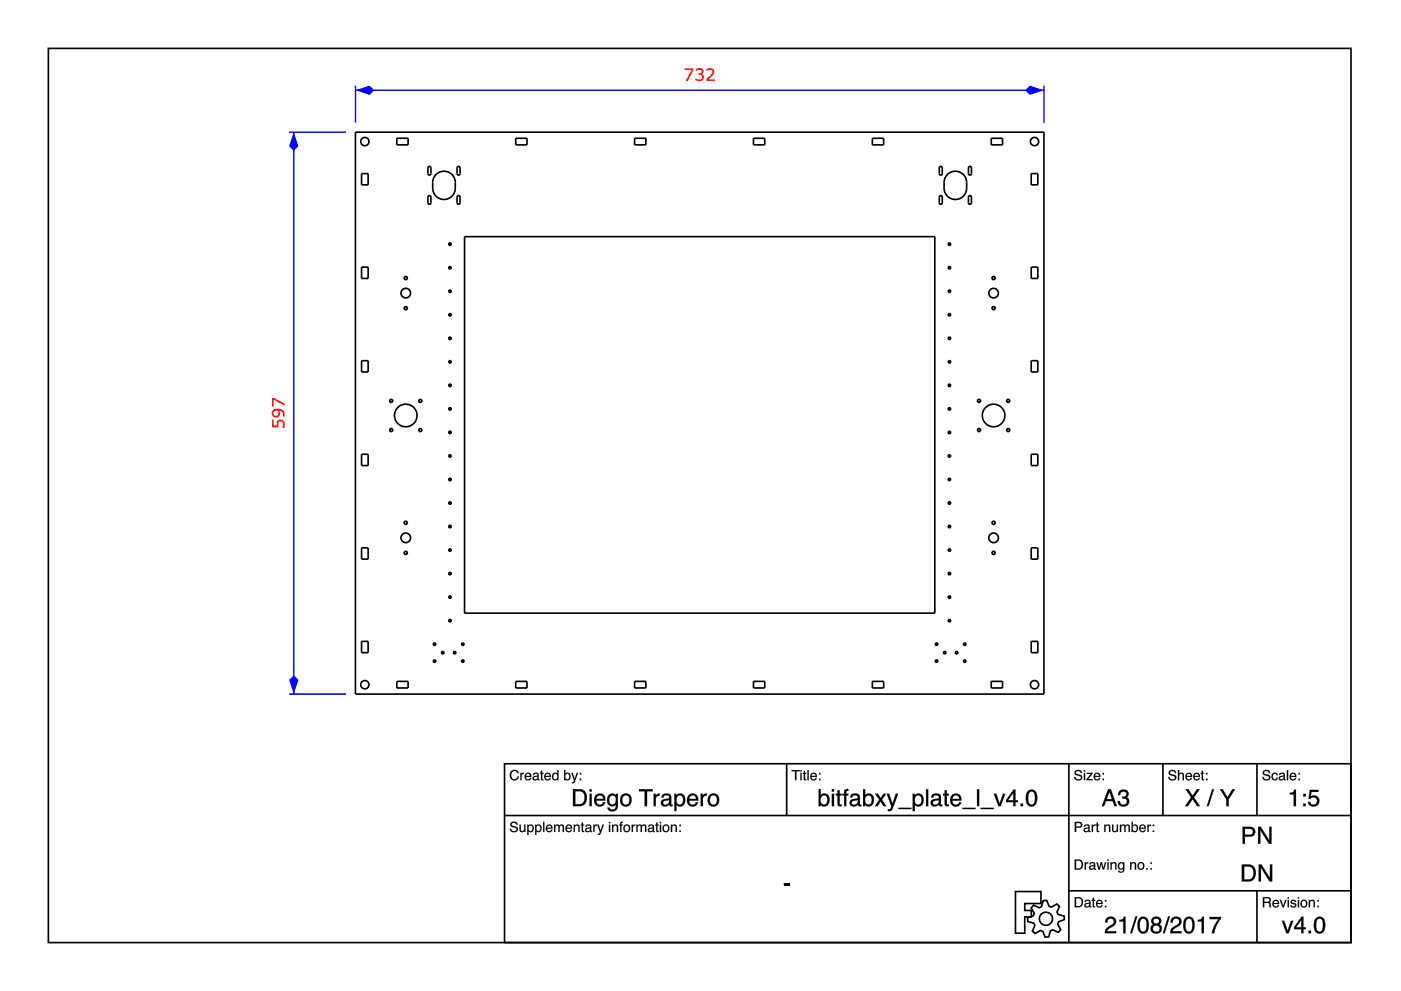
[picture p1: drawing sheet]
<svg xmlns="http://www.w3.org/2000/svg" width="420mm" height="297mm" viewBox="0 0 420 297" stroke-linecap="round" stroke-linejoin="round" font-family="sans-serif">
<g fill="none" stroke="#000" stroke-width=".49">
<path d="M14.5 14.5h390.7v268h-390.7zM106.6 39.6h206.5v168.4h-206.5zM108.4 52h2v3.4h-2zM119 41.4h3.4v2h-3.4zM128.6 58.7a.45 .45 0 0 1 .6 .4v1.7a.45 .45 0 0 1-.4 .4 .45 .45 0 0 1-.5-.4v-1.7zM128.6 49.9a.45 .45 0 0 1 .6 .4v1.7a.45 .45 0 0 1-.4 .5 .45 .45 0 0 1-.5-.5v-1.7zM130.8 52.3a3.4 3.4 0 0 1 3.6-.7 3.4 3.4 0 0 1 2.1 3.1 4.1 4.1 0 0 1-2 4.8 3.4 3.4 0 0 1-4.7-3.1 4.7 4.7 0 0 1 1-4.1zM137.3 49.9a.45 .45 0 0 1 .7 .4v1.7a.45 .45 0 0 1-.5 .5 .45 .45 0 0 1-.4-.5v-1.7zM137.3 58.7a.45 .45 0 0 1 .7 .4v1.7a.45 .45 0 0 1-.5 .4 .45 .45 0 0 1-.4-.4v-1.7zM154.7 41.4h3.3v2h-3.3zM190.3 41.4h3.4v2h-3.4zM226 41.4h3.4v2h-3.4z"/>
<path d="M261.6 41.4h3.4v2h-3.4zM281.9 58.7a.45 .45 0 0 1 .7 .4v1.7a.45 .45 0 0 1-.5 .4 .45 .45 0 0 1-.4-.4v-1.7zM281.9 49.9a.45 .45 0 0 1 .7 .4v1.7a.45 .45 0 0 1-.5 .5 .45 .45 0 0 1-.4-.5v-1.7zM284.1 52.3a3.4 3.4 0 0 1 3.7-.7 3.4 3.4 0 0 1 2.1 3.1 4.1 4.1 0 0 1-2.1 4.8 3.4 3.4 0 0 1-4.7-3.1 4.7 4.7 0 0 1 1-4.1zM290.7 49.9a.45 .45 0 0 1 .6 .4v1.7a.45 .45 0 0 1-.4 .5 .45 .45 0 0 1-.5-.5v-1.7zM290.7 58.7a.45 .45 0 0 1 .6 .4v1.7a.45 .45 0 0 1-.4 .4 .45 .45 0 0 1-.5-.4v-1.7zM297.3 41.4h3.4v2h-3.4zM309.3 52h1.9v3.4h-1.9zM139.3 70.9h141.1v112.9h-141.1zM108.4 80.1h2v3.4h-2zM309.3 80.1h1.9v3.4h-1.9zM108.4 108.1h2v3.4h-2z"/>
<path d="M309.3 108.1h1.9v3.4h-1.9zM108.4 136.2h2v3.3h-2zM309.3 136.2h1.9v3.3h-1.9zM108.4 164.2h2v3.4h-2zM309.3 164.2h1.9v3.4h-1.9zM108.4 192.2h2v3.4h-2zM309.3 192.2h1.9v3.4h-1.9zM119 204.2h3.4v2h-3.4zM154.7 204.2h3.3v2h-3.3zM190.3 204.2h3.4v2h-3.4zM226 204.2h3.4v2h-3.4zM261.6 204.2h3.4v2h-3.4z"/>
<path d="M297.3 204.2h3.4v2h-3.4zM151.3 228.9h253.9v53.6h-253.9zM235.9 228.9v15.5M320.5 228.9v53.6M348.8 228.9v15.5M377 228.9v15.5M151.3 244.4h253.9M304.5 267.2h7.7v3.6h-4.9v2.1h2v1.9h-2v4.9h-2.8zM310 271.3l1.7 .8 .7-.4 .4-1.8h1.1l.7 1.7 .7 .3 1.6-1 .8 .8-.7 1.7 .3 .7 1.8 .5 .1 1-1.8 .7-.2 .7 .9 1.7-.7 .8-1.7-.8-.7 .3-.5 1.8-1.1 .1-.6-1.7-.8-.3-1.6 .9-.8-.7 .8-1.7-.4-.7-1.8-.5v-1.1l1.7-.6 .3-.8-1-1.6zM320.5 267h84.7M377 267v15.5"/>
<circle cx="109.4" cy="42.4" r="1.24"/>
<circle cx="310.2" cy="42.4" r="1.24"/>
<circle cx="134.9" cy="73.2" r=".35"/>
<circle cx="284.7" cy="73.2" r=".35"/>
<circle cx="121.7" cy="87.9" r="1.44"/>
<circle cx="121.7" cy="92.4" r=".47"/>
<circle cx="121.7" cy="83.3" r=".47"/>
<circle cx="134.9" cy="87.3" r=".35"/>
<circle cx="134.9" cy="94.3" r=".35"/>
<circle cx="134.9" cy="80.2" r=".35"/>
<circle cx="284.7" cy="94.3" r=".35"/>
<circle cx="284.7" cy="80.2" r=".35"/>
<circle cx="284.7" cy="87.3" r=".35"/>
<circle cx="298" cy="87.9" r="1.44"/>
<circle cx="298" cy="92.4" r=".47"/>
<circle cx="298" cy="83.3" r=".47"/>
<circle cx="134.9" cy="115.5" r=".35"/>
<circle cx="134.9" cy="101.4" r=".35"/>
<circle cx="134.9" cy="108.5" r=".35"/>
<circle cx="284.7" cy="115.5" r=".35"/>
<circle cx="284.7" cy="108.5" r=".35"/>
<circle cx="284.7" cy="101.4" r=".35"/>
<circle cx="117.3" cy="120.2" r=".45"/>
<circle cx="117.3" cy="128.9" r=".45"/>
<circle cx="121.7" cy="124.5" r="3.4"/>
<circle cx="126.1" cy="120.2" r=".45"/>
<circle cx="126.1" cy="128.9" r=".45"/>
<circle cx="134.9" cy="136.7" r=".35"/>
<circle cx="134.9" cy="129.6" r=".35"/>
<circle cx="134.9" cy="122.6" r=".35"/>
<circle cx="284.7" cy="136.7" r=".35"/>
<circle cx="284.7" cy="129.6" r=".35"/>
<circle cx="284.7" cy="122.6" r=".35"/>
<circle cx="293.6" cy="120.2" r=".45"/>
<circle cx="293.6" cy="128.9" r=".45"/>
<circle cx="298" cy="124.5" r="3.4"/>
<circle cx="302.4" cy="120.2" r=".45"/>
<circle cx="302.4" cy="128.9" r=".45"/>
<circle cx="121.7" cy="156.7" r=".47"/>
<circle cx="134.9" cy="143.7" r=".35"/>
<circle cx="134.9" cy="157.8" r=".35"/>
<circle cx="134.9" cy="150.8" r=".35"/>
<circle cx="284.7" cy="143.7" r=".35"/>
<circle cx="284.7" cy="150.8" r=".35"/>
<circle cx="284.7" cy="157.8" r=".35"/>
<circle cx="298" cy="156.7" r=".47"/>
<circle cx="121.7" cy="161.2" r="1.44"/>
<circle cx="121.7" cy="165.7" r=".47"/>
<circle cx="134.9" cy="179" r=".35"/>
<circle cx="134.9" cy="171.9" r=".35"/>
<circle cx="134.9" cy="164.9" r=".35"/>
<circle cx="284.7" cy="164.9" r=".35"/>
<circle cx="284.7" cy="171.9" r=".35"/>
<circle cx="284.7" cy="179" r=".35"/>
<circle cx="298" cy="161.2" r="1.44"/>
<circle cx="298" cy="165.7" r=".47"/>
<circle cx="130.3" cy="198.2" r=".35"/>
<circle cx="130.3" cy="193.1" r=".35"/>
<circle cx="132.8" cy="195.6" r=".35"/>
<circle cx="134.9" cy="186" r=".35"/>
<circle cx="136.4" cy="195.6" r=".35"/>
<circle cx="138.8" cy="193.1" r=".35"/>
<circle cx="138.8" cy="198.2" r=".35"/>
<circle cx="280.9" cy="193.1" r=".35"/>
<circle cx="280.9" cy="198.2" r=".35"/>
<circle cx="283.3" cy="195.6" r=".35"/>
<circle cx="284.7" cy="186" r=".35"/>
<circle cx="286.9" cy="195.6" r=".35"/>
<circle cx="289.3" cy="193.1" r=".35"/>
<circle cx="289.3" cy="198.2" r=".35"/>
<circle cx="109.4" cy="205.2" r="1.24"/>
<circle cx="310.2" cy="205.2" r="1.24"/>
<circle cx="313.7" cy="275.4" r="1.97"/>
</g>
<g fill="#000">
<path d="M235 264.7h1.8v.7h-1.8z"/>
<path d="M153.3 231.2a1.32 1.32 0 0 1 1.3-.5 1.32 1.32 0 0 1 1 1h-.4a.98 .98 0 0 0-1.3-.5 .98 .98 0 0 0-.6 1.2 .96 .96 0 0 0 .8 1.2 .96 .96 0 0 0 1.1-.9h.4a1.4 1.4 0 0 1-1.8 1.2 1.4 1.4 0 0 1-.9-1.9zM156.1 231.6h.3v.4l.7-.4v.4l-.4 .1-.3 .3v1.5h-.3zM157.6 231.9a1.01 1.01 0 0 1 1.3-.2 1.01 1.01 0 0 1 .4 1.2h-1.6a.63 .63 0 0 0 .5 .7 .63 .63 0 0 0 .8-.4h.3a1.08 1.08 0 0 1-1.5 .6 1.08 1.08 0 0 1-.3-1.6zM157.9 232.1l-.2 .5h1.3a.61 .61 0 0 0-.4-.6 .61 .61 0 0 0-.7 .1zM160.1 233.1a.53 .53 0 0 0 .7 .5 .53 .53 0 0 0 .3-.8zM159.9 231.9a.96 .96 0 0 1 1.6 .3l.1 1.3 .2 .1v.3h-.4l-.2-.3a.74 .74 0 0 1-1.3 .2 .74 .74 0 0 1 .5-1.2l.8-.2a.5 .5 0 0 0-.5-.5 .5 .5 0 0 0-.5 .4h-.4zM162.2 231h.4v.6h.4v.4h-.4v1.4l.4 .2v.3h-.5l-.2-.3-.1-1.6h-.3v-.4h.3zM163.5 231.9a1.01 1.01 0 0 1 1.2-.2 1.01 1.01 0 0 1 .5 1.2h-1.6a.63 .63 0 0 0 .5 .7 .63 .63 0 0 0 .7-.4h.4a1.08 1.08 0 0 1-1.5 .6 1.08 1.08 0 0 1-.4-1.6zM163.8 232.1l-.2 .5h1.2a.61 .61 0 0 0-.3-.6 .61 .61 0 0 0-.7 .1zM166.1 232.1a.76 .76 0 0 0-.2 1.1 .76 .76 0 0 0 1.1 .2 .8 .8 0 0 0 .1-1 .8 .8 0 0 0-.9-.4zM166 231.8l.6-.2 .5 .3v-1.1h.4v3.1h-.3v-.3a1.01 1.01 0 0 1-1.5 0 1.01 1.01 0 0 1-.1-1.4zM169.2 230.8h.3v1.1a1.02 1.02 0 0 1 1.5 0 1.02 1.02 0 0 1 0 1.4 .84 .84 0 0 1-.6 .6 .84 .84 0 0 1-.9-.3v.3h-.3zM169.7 232.1a.77 .77 0 0 0-.2 1.1 .77 .77 0 0 0 1.1 .2 .77 .77 0 0 0 .2-1.1 .77 .77 0 0 0-1.1-.2zM171.3 231.6h.5l.6 1.8 .5-1.8h.5l-.6 1.7a1.43 1.43 0 0 1-1.1 1.5l-.2-.4h.4l.3-.5zM173.9 231.7h.4v.4h-.4zM173.9 233.4h.4v.5h-.4z"/>
<path d="M153.2 231.2a1.32 1.32 0 0 1 1.4-.5 1.32 1.32 0 0 1 1 1.1h-.5a.95 .95 0 0 0-1.2-.6 .95 .95 0 0 0-.6 1.2 .94 .94 0 0 0 .8 1.2 .94 .94 0 0 0 1.1-.9h.4l-.3 .9a1.49 1.49 0 0 1-2 0 1.49 1.49 0 0 1-.3-1.9zM153.3 231.2a2 2 0 0 0 .1 2.4 1.35 1.35 0 0 0 2.2-.9h-.4l-.2 .5a1.19 1.19 0 0 1-1.7-.4 1.19 1.19 0 0 1 .7-1.7 .81 .81 0 0 1 1.2 .6h.4a1.29 1.29 0 0 0-1-1 1.29 1.29 0 0 0-1.3 .5zM156 231.6h.4v.4l.3-.3 .5-.1v.4l-.5 .1-.2 .3-.1 1.5h-.4zM156.1 231.6v2.3h.3v-1.5l.3-.3 .4-.1v-.4l-.5 .2-.2 .3v-.5zM157.6 231.9a1.03 1.03 0 0 1 1.6 .1l.2 .9h-1.7a.63 .63 0 0 0 .4 .6 .63 .63 0 0 0 .7-.1l.1-.3h.4l-.2 .6-.5 .2a1.11 1.11 0 0 1-1.2-.4 1.11 1.11 0 0 1 0-1.3zM157.6 231.9a1.1 1.1 0 0 0-.1 1.7 1.1 1.1 0 0 0 1.6 0l.2-.4h-.3a.63 .63 0 0 1-.8 .4 .63 .63 0 0 1-.5-.7h1.6v-.5a.95 .95 0 0 0-.7-.8 .95 .95 0 0 0-1 .3zM157.9 232.1l-.2 .5h1.2a.59 .59 0 0 0-.3-.6 .59 .59 0 0 0-.7 .1zM157.9 232.1l.7-.2 .4 .7h-1.3zM160.1 233.1a.56 .56 0 0 0 .8 .5 .56 .56 0 0 0 .3-.9zM160.1 233.1l1.1-.4v.5l-.3 .3a.45 .45 0 0 1-.6 .1 .45 .45 0 0 1-.2-.5zM159.9 231.9a.98 .98 0 0 1 1.7 .3v1.3l.2 .1v.3h-.4l-.2-.3a.75 .75 0 0 1-1.3 .2 .75 .75 0 0 1 .5-1.2l.7-.1a.47 .47 0 0 0-.4-.6 .47 .47 0 0 0-.5 .4h-.4zM160 231.9l-.2 .4h.4v-.2a.53 .53 0 0 1 .6-.2 .53 .53 0 0 1 .4 .5l-.8 .2a.7 .7 0 0 0-.6 1.1 .7 .7 0 0 0 1.2 0l.2-.2 .2 .4h.4v-.3l-.3-.1-.1-1.6-.7-.3zM162.2 231h.4v.6h.4v.4h-.4v1.4l.4 .1v.4a.55 .55 0 0 1-.8-.5v-1.4h-.3v-.4h.3zM162.2 231l.1 .7-.4-.1v.4l.4-.1v1.7l.2 .2 .5 .1v-.3l-.4-.2v-1.5l.4 .1v-.4l-.4 .1v-.7zM163.5 231.9a1.03 1.03 0 0 1 1.6 .1l.1 .9h-1.6a.63 .63 0 0 0 .4 .6 .63 .63 0 0 0 .7-.1l.1-.3h.4l-.3 .6-.4 .2a1.11 1.11 0 0 1-1.2-.4 1.11 1.11 0 0 1 0-1.3zM163.5 231.9a1.1 1.1 0 0 0-.1 1.7 1.1 1.1 0 0 0 1.6 0l.2-.4h-.4a.63 .63 0 0 1-.7 .4 .63 .63 0 0 1-.5-.7h1.6v-.5a.95 .95 0 0 0-.7-.8 .95 .95 0 0 0-1 .3zM163.8 232.1l-.2 .5h1.2a.59 .59 0 0 0-.3-.6 .59 .59 0 0 0-.7 .1zM163.8 232.1l.7-.2 .4 .7h-1.3zM166.1 232.2a.74 .74 0 0 0-.2 1 .74 .74 0 0 0 1.1 .2 .78 .78 0 0 0 .1-1 .78 .78 0 0 0-.9-.4zM166.1 232.1a.77 .77 0 0 1 1.1 .7 .77 .77 0 0 1-1 .7l-.3-.7zM166 231.7l.6-.1 .5 .3v-1.1h.4v3.1h-.4l.1-.3a.87 .87 0 0 1-1 .3 .87 .87 0 0 1-.7-.8l.1-.9zM166 231.8a1.09 1.09 0 0 0-.4 1.4 1.09 1.09 0 0 0 1.4 .5l.2-.2v.4h.3v-3.1h-.4l.1 1.2-.5-.3zM169.2 230.8h.4l-.1 1.1a.88 .88 0 0 1 1-.3 .88 .88 0 0 1 .6 .8 1.06 1.06 0 0 1-.1 1.2 1.06 1.06 0 0 1-1.3 .2l-.2-.2v.3h-.3zM169.2 230.8v3.1h.3v-.4a.9 .9 0 0 0 1.2 .3 .9 .9 0 0 0 .4-1.1 .89 .89 0 0 0-.5-1 .89 .89 0 0 0-1.1 .3v-1.2zM169.7 232.1a.71 .71 0 0 0-.1 1.1 .71 .71 0 0 0 1.1 0 .71 .71 0 0 0 0-1 .71 .71 0 0 0-1-.1zM169.7 232.1a.76 .76 0 0 1 1.1 .7 .76 .76 0 0 1-1.1 .7l-.2-.8zM171.3 231.6h.5l.6 1.8 .5-1.8h.5l-.6 1.7a1.45 1.45 0 0 1-1.1 1.5l-.2-.4h.4l.3-.5zM171.3 231.6l.9 2.3-.3 .5h-.4l.1 .3a.75 .75 0 0 0 .9-.8l.9-2.3h-.5l-.5 1.9-.6-1.9zM173.9 231.7h.4v.4h-.4zM173.9 231.7v.4h.4v-.4zM173.9 233.4h.4v.5h-.4zM173.9 233.4v.5h.4v-.5z"/>
<path d="M237.4 230.8h2.5v.4h-1.1v2.7h-.4v-2.7h-1zM240 231.7h.4v2.2h-.4zM240 230.8h.4v.4h-.4zM241.1 231h.3v.6h.4v.4h-.4v1.4l.4 .2v.3h-.5l-.2-.3v-1.6h-.3v-.4h.3zM242.2 230.8h.3v3.1h-.3zM243.3 231.9a1.01 1.01 0 0 1 1.2-.2 1.01 1.01 0 0 1 .5 1.2h-1.6a.63 .63 0 0 0 .4 .7 .63 .63 0 0 0 .8-.4h.4a1.08 1.08 0 0 1-1.6 .6 1.08 1.08 0 0 1-.3-1.6zM243.6 232.1l-.2 .5h1.2a.61 .61 0 0 0-.3-.6 .61 .61 0 0 0-.7 .1zM245.6 231.7h.5v.4h-.5zM245.6 233.4h.5v.5h-.5z"/>
<path d="M237.4 230.8h2.5v.4h-1.1l.1 2.7h-.5v-2.7h-1zM237.4 230.8v.4h1v2.7h.4v-2.7h1.1v-.4zM240 231.6h.4v2.3h-.4zM240 231.7v2.2h.4v-2.2zM240 230.8h.4v.5h-.4zM240 230.8v.4h.4v-.4zM241 231h.4v.6h.4v.4h-.4v1.4l.4 .1v.4a.55 .55 0 0 1-.8-.5l.1-1.4h-.4v-.4h.4zM241.1 231v.7l-.3-.1v.4l.3-.1v1.7l.2 .2 .5 .1v-.3l-.4-.2v-1.5l.4 .1v-.4l-.4 .1v-.7zM242.1 230.8h.5v3.1h-.5zM242.2 230.8v3.1h.3v-3.1zM243.2 231.9a1.03 1.03 0 0 1 1.6 .1l.2 .9h-1.6a.63 .63 0 0 0 .3 .6 .63 .63 0 0 0 .8-.1l.1-.3h.4l-.3 .6-.4 .2a1.11 1.11 0 0 1-1.3-.4 1.11 1.11 0 0 1 .1-1.3zM243.3 231.9a1.1 1.1 0 0 0-.2 1.7 1.1 1.1 0 0 0 1.7 0l.2-.4h-.4a.63 .63 0 0 1-.8 .4 .63 .63 0 0 1-.4-.7h1.6l-.1-.5a.95 .95 0 0 0-.7-.8 .95 .95 0 0 0-.9 .3zM243.6 232.1l-.2 .5h1.2a.59 .59 0 0 0-.4-.6 .59 .59 0 0 0-.6 .1zM243.5 232.1l.7-.2 .4 .7h-1.2zM245.6 231.7h.5v.4h-.5zM245.6 231.7v.4h.5v-.4zM245.6 233.4h.5v.5h-.5zM245.6 233.4v.5h.5v-.5z"/>
<path d="M245.5 236.5h.6v1.9a1.59 1.59 0 0 1 2.1-.3 1.59 1.59 0 0 1 .5 2 1.48 1.48 0 0 1-.9 1.5 1.48 1.48 0 0 1-1.7-.5v.5h-.6zM246.4 238.7a1.44 1.44 0 0 0-.3 1.6 1.44 1.44 0 0 0 1.3 .8 1.56 1.56 0 0 0-.3-2.7zM249.5 237.9h.6v3.7h-.6zM249.5 236.6h.6v.7h-.6zM251.2 236.9h.6v1h.6v.5h-.6v2.4l.1 .3h.5l-.1 .5a.79 .79 0 0 1-1.1-.7v-2.5h-.5v-.5h.5zM253.3 236.8l1.1-.3v.6h-.4l-.2 .2v.6h.6v.5h-.6v3.2h-.6v-3.2h-.5v-.5h.5zM255.6 240.2a.77 .77 0 0 0 .3 1.1 .77 .77 0 0 0 1.1-.4l.2-.4 .1-.8zM255.2 238.3a1.62 1.62 0 0 1 2.7 .6v2.1l.4 .2-.1 .5a.62 .62 0 0 1-.9-.6 1.26 1.26 0 0 1-1.8 .5 1.26 1.26 0 0 1-.4-1.7l1.8-.5a.58 .58 0 0 0 .3-.8 .58 .58 0 0 0-.8-.2l-.5 .1-.3 .6h-.6zM258.8 236.5h.6v1.9a1.59 1.59 0 0 1 2.1-.3 1.59 1.59 0 0 1 .6 2 1.48 1.48 0 0 1-1 1.5 1.48 1.48 0 0 1-1.7-.5v.5h-.6zM259.7 238.7a1.44 1.44 0 0 0-.3 1.6 1.44 1.44 0 0 0 1.4 .8 1.56 1.56 0 0 0-.3-2.7zM262.5 237.9h.8l.8 1.3 .9-1.3h.7l-1.2 1.8 1.3 1.9h-.8l-.9-1.4-.9 1.4h-.8l1.3-1.9zM266 237.9h.7l.9 3 1-3h.7l-1 2.9a3.6 3.6 0 0 1-1.3 2.3h-.7v-.6h.6l.4-.8zM269.4 242.2h3.9v.3h-3.9zM274.8 238.5a1.57 1.57 0 0 0 .5 2.7 1.49 1.49 0 0 0 1.1-1.4 1.49 1.49 0 0 0-1.1-1.4zM273.7 237.9h.6v.5a1.5 1.5 0 0 1 1.9-.4 1.5 1.5 0 0 1 .8 1.7 1.55 1.55 0 0 1-.7 1.8 1.55 1.55 0 0 1-1.9-.3v1.9h-.7zM277.7 236.6h.6v5h-.6zM279.9 240.2a.77 .77 0 0 0 .4 1.1 .77 .77 0 0 0 1-.4l.2-.4 .1-.8zM279.5 238.3a1.62 1.62 0 0 1 2.7 .6v2.1l.4 .2-.1 .5a.62 .62 0 0 1-.9-.6 1.26 1.26 0 0 1-1.8 .5 1.26 1.26 0 0 1-.4-1.7l1.9-.5a.58 .58 0 0 0 .2-.8 .58 .58 0 0 0-.8-.2l-.5 .1-.3 .6h-.6zM283.3 236.9h.6v1h.6v.5h-.6v2.4l.2 .3h.4l-.1 .5a.79 .79 0 0 1-1.1-.7v-2.5h-.5v-.5h.5zM285.4 238.4a1.69 1.69 0 0 1 2.1-.4 1.69 1.69 0 0 1 .8 2h-2.7a1.05 1.05 0 0 0 .8 1.2 1.05 1.05 0 0 0 1.3-.7h.6a1.73 1.73 0 0 1-2.2 1.2 1.73 1.73 0 0 1-1.1-2.3zM285.9 238.7l-.3 .8h2.1a1.01 1.01 0 0 0-.6-1 1.01 1.01 0 0 0-1.2 .2zM288.6 242.2h3.9v.3h-3.9zM293 236.6h.6v5h-.6zM294.1 242.2h3.9v.3h-3.9zM298.1 237.9h.7l1 3 1-3h.7l-1.4 3.7h-.7zM303.9 237.6l-1.6 2.3h1.6zM304 236.7h.5v3.2h.7v.5h-.7v1.2h-.6v-1.2h-2.2v-.6zM306.1 240.9h.7v.7h-.7zM308.3 237.1a1.67 1.67 0 0 1 1.9-.2 1.67 1.67 0 0 1 .8 1.7 2.35 2.35 0 0 1-1.7 3.2 2.4 2.4 0 0 1-1.6-3.3zM308.7 237.5a3.1 3.1 0 0 0 .4 3.6h.5a3.1 3.1 0 0 0 .5-3.6l-.7-.3z"/>
<path d="M245.5 236.5h.7l-.1 1.9a1.48 1.48 0 0 1 1.7-.5 1.48 1.48 0 0 1 1 1.4 1.75 1.75 0 0 1-.4 1.9 1.75 1.75 0 0 1-2 .4l-.3-.5v.6h-.6zM245.5 236.5v5.1h.6v-.6a1.44 1.44 0 0 0 1.6 .6 1.44 1.44 0 0 0 1-1.5 1.56 1.56 0 0 0-.5-1.9 1.56 1.56 0 0 0-2.1 .2v-1.9zM246.4 238.7a1.4 1.4 0 0 0-.3 1.5 1.4 1.4 0 0 0 1.3 .9 1.53 1.53 0 0 0-.3-2.7zM246.4 238.7a1.21 1.21 0 0 1 1.5 .1 1.21 1.21 0 0 1 .2 1.5 .97 .97 0 0 1-.8 .9 .97 .97 0 0 1-1.1-.6 2.01 2.01 0 0 1 .2-1.9zM249.5 237.9h.7v3.8h-.7zM249.5 237.9v3.7h.6v-3.7zM249.5 236.5h.7v.8h-.7zM249.5 236.6v.7h.6v-.7zM251.1 236.9h.7v1h.6v.6l-.6-.1v2.4l.2 .3h.4l-.1 .6a.82 .82 0 0 1-1.2-.8l.1-2.5-.6 .1v-.6h.6zM251.2 236.9v1.1l-.5-.1v.5h.5v2.5a.78 .78 0 0 0 1.2 .7v-.5h-.5l-.1-.3v-2.4h.6v-.5l-.6 .1v-1.1zM253.4 236.6l1-.1v.6h-.4l-.2 .3v.5h.6v.6l-.6-.1v3.3h-.7l.1-3.3-.6 .1v-.6h.6v-.8zM253.3 236.8l-.1 1.2-.5-.1v.5h.5v3.2h.6l-.1-3.2h.7v-.5l-.6 .1a.66 .66 0 0 1 .4-1l.2 .1v-.6zM255.6 240.3a.78 .78 0 0 0 .5 .9 .78 .78 0 0 0 1-.5l.2-1zM255.5 240.2l1.8-.5v.8l-.6 .6a.73 .73 0 0 1-.9 .1 .73 .73 0 0 1-.3-1zM255.2 238.2a1.65 1.65 0 0 1 2.7 .7v2.2h.4v.6h-.2a.58 .58 0 0 1-.8-.6 1.25 1.25 0 0 1-1.9 .5 1.25 1.25 0 0 1-.1-1.9l1.6-.4a.55 .55 0 0 0 .3-.7 .55 .55 0 0 0-.8-.2 .73 .73 0 0 0-.8 .7h-.6zM255.3 238.3l-.3 .8h.6l.1-.5a.88 .88 0 0 1 1-.3 .88 .88 0 0 1 .6 .9l-1.3 .3a1.16 1.16 0 0 0-1 1.7 1.16 1.16 0 0 0 1.9 .2l.4-.4 .2 .6h.8v-.4l-.4-.1-.1-2.2-.3-.8a2.01 2.01 0 0 0-2.2 .2zM258.8 236.5h.7l-.1 1.9a1.48 1.48 0 0 1 1.7-.5 1.48 1.48 0 0 1 1 1.4 1.75 1.75 0 0 1-.4 1.9 1.75 1.75 0 0 1-1.9 .4l-.4-.5 .1 .6h-.7zM258.8 236.5v5.1h.6v-.6a1.44 1.44 0 0 0 1.7 .6 1.44 1.44 0 0 0 .9-1.5 1.56 1.56 0 0 0-.5-1.9 1.56 1.56 0 0 0-2 .2l-.1-1.9zM259.8 238.7a1.4 1.4 0 0 0-.3 1.5 1.4 1.4 0 0 0 1.3 .9 1.53 1.53 0 0 0-.3-2.7zM259.7 238.7a1.21 1.21 0 0 1 1.6 .1 1.21 1.21 0 0 1 .1 1.5 .97 .97 0 0 1-.8 .9 .97 .97 0 0 1-1.1-.6 2.01 2.01 0 0 1 .2-1.9zM262.4 237.9h.9l.8 1.3 .9-1.3h.8l-1.3 1.8 1.3 2h-.8l-.9-1.5-.9 1.5h-.9l1.4-2zM262.5 237.9l1.2 1.8-1.3 1.9h.8l.9-1.4 .9 1.4h.8l-1.4-1.9 1.3-1.8h-.7l-.9 1.4-.8-1.4zM265.9 237.9h.8l.9 3 1-3h.8l-1.1 2.9a3.6 3.6 0 0 1-1.3 2.3h-.7v-.6h.6l.4-.8zM266 237.9l1.4 3.8-.5 .9-.6-.1 .1 .6a1.1 1.1 0 0 0 1.4-1.1l1.5-4.1h-.7l-1 3.1-.9-3.1zM269.4 242.1h4v.4h-4zM269.4 242.2v.3h3.9v-.3zM274.8 238.6a1.54 1.54 0 0 0 .5 2.6 1.46 1.46 0 0 0 1-1.4 1.46 1.46 0 0 0-1-1.4zM274.8 238.5l.8-.1 .7 .6a1.35 1.35 0 0 1 0 1.6 1.35 1.35 0 0 1-1.5 .5l-.4-.5-.1-.7 .1-.9zM273.7 237.9h.7l-.1 .5 .4-.4a1.42 1.42 0 0 1 2.2 .9 1.91 1.91 0 0 1-1.7 2.9l-.9-.6 .1 1.9h-.7zM273.7 237.9v5.2h.7l-.1-2 .4 .4a1.52 1.52 0 0 0 1.7-.1 2.09 2.09 0 0 0-.9-3.5l-.7 .2-.5 .4v-.6zM277.7 236.5h.7v5.2h-.7zM277.7 236.6v5h.6v-5zM279.9 240.3a.78 .78 0 0 0 .5 .9 .78 .78 0 0 0 1-.5l.2-1zM279.9 240.2l1.7-.5v.8l-.6 .6a.73 .73 0 0 1-.9 .1 .73 .73 0 0 1-.2-1zM279.5 238.2a1.65 1.65 0 0 1 2.7 .7v2.2h.4v.6h-.2a.58 .58 0 0 1-.8-.6 1.25 1.25 0 0 1-1.9 .5 1.25 1.25 0 0 1-.1-1.9l1.6-.4a.55 .55 0 0 0 .3-.7 .55 .55 0 0 0-.8-.2 .73 .73 0 0 0-.8 .7h-.6zM279.6 238.3l-.3 .8h.6l.1-.5a.88 .88 0 0 1 1-.3 .88 .88 0 0 1 .6 .9l-1.3 .3a1.16 1.16 0 0 0-1 1.7 1.16 1.16 0 0 0 1.9 .2l.4-.4 .2 .6h.8v-.4l-.4-.1-.1-2.2-.3-.8a2.01 2.01 0 0 0-2.2 .2zM283.3 236.9h.7l-.1 1h.7v.6l-.7-.1 .1 2.4 .1 .3h.5l-.2 .6a.82 .82 0 0 1-1.1-.8v-2.5l-.5 .1v-.6h.5zM283.3 236.9l.1 1.1-.6-.1v.5h.6v2.5a.78 .78 0 0 0 1.1 .7v-.5h-.4l-.2-.3v-2.4h.6v-.5l-.6 .1v-1.1zM285.4 238.4a1.71 1.71 0 0 1 2.6 .1l.4 1.5h-2.8a1.05 1.05 0 0 0 .6 1.1 1.05 1.05 0 0 0 1.2-.2l.2-.5h.7l-.5 .9-.7 .4a1.82 1.82 0 0 1-1.9-.6 1.82 1.82 0 0 1-.2-2.1zM285.5 238.4a1.89 1.89 0 0 0-.4 2.3 1.89 1.89 0 0 0 2 1l.7-.4 .5-.8h-.6a1.05 1.05 0 0 1-1.3 .7 1.05 1.05 0 0 1-.8-1.3l2.7 .1a1.66 1.66 0 0 0-.8-1.9 1.66 1.66 0 0 0-2 .3zM286 238.7l-.4 .8h2a.97 .97 0 0 0-.5-1 .97 .97 0 0 0-1.1 .2zM285.9 238.7l.5-.3 .8 .1 .3 .3 .2 .7h-2.1zM288.6 242.1h4v.4h-4zM288.6 242.2v.3h3.9v-.3zM293 236.5h.7v5.2h-.7zM293 236.6v5h.6v-5zM294.1 242.1h4v.4h-4zM294.1 242.2v.3h3.9v-.3zM298 237.9h.8l1 3 1-3h.7l-1.4 3.8h-.7zM298.1 237.9l1.3 3.7h.7l1.4-3.7h-.7l-1 3.1-1-3.1zM303.9 237.6l-1.6 2.3h1.6zM303.9 237.5v2.4h-1.7zM304 236.6h.6l-.1 3.3 .8-.1v.6h-.8l.1 1.3h-.7v-1.3h-2.2v-.6zM304 236.7l-2.3 3.1v.6h2.2v1.2h.6v-1.2h.7v-.5h-.7v-3.2zM306 240.8h.8v.9h-.8zM306.1 240.9v.7h.7v-.7zM308.3 237.1a1.56 1.56 0 0 1 2.4 .4h.1a3.7 3.7 0 0 1-.7 4.1 1.89 1.89 0 0 1-2-.4 1.89 1.89 0 0 1-.5-1.9l.2-1.5zM308.3 237.1l-.5 1a4.4 4.4 0 0 0 .2 2.9 1.53 1.53 0 0 0 2.7-.2 3.6 3.6 0 0 0-.5-3.9l-.9-.2zM308.8 237.6a4.6 4.6 0 0 0-.3 2.9 .9 .9 0 0 0 1.1 .6 .9 .9 0 0 0 .7-1 2.77 2.77 0 0 0-.7-2.8zM308.7 237.5a.99 .99 0 0 1 1.2-.2 .99 .99 0 0 1 .5 1.1 2.56 2.56 0 0 1-.8 2.8 1.35 1.35 0 0 1-1.3-1.9z"/>
<path d="M322.5 231a1.19 1.19 0 0 1 2 .7h-.4a.66 .66 0 0 0-.8-.7 .66 .66 0 0 0-.5 .9l.2 .1a1.28 1.28 0 0 1 1.5 1.3 1.29 1.29 0 0 1-1.3 .6 1.29 1.29 0 0 1-1-1h.3a.8 .8 0 0 0 .9 .7 .8 .8 0 0 0 .7-.7l-.4-.3a1.19 1.19 0 0 1-1.4-1.2zM325 231.7h.4v2.2h-.4zM325 230.8h.4v.4h-.4zM325.9 231.6h1.7v.4l-1.3 1.5h1.4v.4h-1.9v-.3l1.3-1.6h-1.2zM328.3 231.9a1.01 1.01 0 0 1 1.2-.2 1.01 1.01 0 0 1 .5 1.2h-1.6a.63 .63 0 0 0 .5 .7 .63 .63 0 0 0 .7-.4h.4a1.08 1.08 0 0 1-1.6 .6 1.08 1.08 0 0 1-.3-1.6zM328.6 232.1l-.2 .5h1.2a.61 .61 0 0 0-.3-.6 .61 .61 0 0 0-.7 .1zM330.7 231.7h.4v.4h-.4zM330.7 233.4h.4v.5h-.4z"/>
<path d="M322.5 231a1.18 1.18 0 0 1 1.3-.3 1.18 1.18 0 0 1 .7 1h-.4l-.1-.4a.81 .81 0 0 0-1.3 .3l.1 .3 .6 .2a.97 .97 0 0 1 1.2 1 .97 .97 0 0 1-1.2 .9l-.7-.2-.5-.6-.1-.3h.5l.1 .4 .4 .2 .9-.1v-.7l-.9-.2a.82 .82 0 0 1-.8-.6 .82 .82 0 0 1 .2-.9zM322.6 231l-.3 .9 .3 .4 .5 .1a.76 .76 0 0 1 1.1 .9 .91 .91 0 0 1-1 .3 .91 .91 0 0 1-.7-.7h-.3a1.19 1.19 0 0 0 1.2 1 1.19 1.19 0 0 0 1.1-1.1l-.2-.4-.5-.2a.94 .94 0 0 1-1.2-.6 .77 .77 0 0 1 .8-.5 .77 .77 0 0 1 .7 .6h.4a1.16 1.16 0 0 0-1.9-.7zM325 231.6h.4v2.3h-.4zM325 231.7v2.2h.4v-2.2zM325 230.8h.4v.5h-.4zM325 230.8v.4h.4v-.4zM325.9 231.6h1.8v.4l-1.4 1.5h1.4v.4h-1.9v-.3l1.3-1.6h-1.2zM325.9 231.6v.4h1.3l-1.4 1.6v.3h1.9v-.4h-1.4l1.3-1.5v-.4zM328.3 231.9a1.03 1.03 0 0 1 1.5 .1l.2 .9h-1.6a.63 .63 0 0 0 .3 .6 .63 .63 0 0 0 .8-.1l.1-.3h.4l-.3 .6-.4 .2a1.11 1.11 0 0 1-1.2-.4 1.11 1.11 0 0 1 0-1.3zM328.3 231.9a1.1 1.1 0 0 0-.2 1.7 1.1 1.1 0 0 0 1.7 0l.2-.4h-.4a.63 .63 0 0 1-.8 .4 .63 .63 0 0 1-.4-.7h1.6l-.1-.5a.95 .95 0 0 0-.6-.8 .95 .95 0 0 0-1 .3zM328.6 232.1l-.2 .5h1.2a.59 .59 0 0 0-.3-.6 .59 .59 0 0 0-.7 .1zM328.6 232.1l.6-.2 .4 .7h-1.2zM330.6 231.7h.5v.4h-.5zM330.7 231.7v.4h.4v-.4zM330.6 233.4h.5v.5h-.5zM330.7 233.4v.5h.4v-.5z"/>
<path d="M332.7 237.3l-.8 2.2h1.6zM332.7 237.2l.8 2.4h-1.7zM332.3 236.5h.8l1.9 5.2h-.8l-.5-1.6h-2l-.5 1.6h-.8zM332.3 236.6l-1.9 5h.7l.6-1.5h2l.5 1.5h.8l-1.9-5zM335.8 237a1.55 1.55 0 0 1 1.9-.3 1.55 1.55 0 0 1 .7 1.8l-.6 .5a1.21 1.21 0 0 1 .8 1.8 1.75 1.75 0 0 1-2 1 1.75 1.75 0 0 1-1.4-1.7h.7a.99 .99 0 0 0 1.2 1 .99 .99 0 0 0 .6-1.5l-1.2-.2v-.6a.85 .85 0 0 0 1.2-.3 .85 .85 0 0 0-.3-1.2 .85 .85 0 0 0-1.1 .2l-.3 .8h-.7zM335.8 237.1l-.5 1.2h.6l.2-.7a.9 .9 0 0 1 1.3-.3 .9 .9 0 0 1 0 1.4l-.8 .1v.5a1.06 1.06 0 0 1 1.5 1.1 1.06 1.06 0 0 1-1.7 .7l-.4-.3-.1-.7h-.7a1.66 1.66 0 0 0 2 1.6 1.66 1.66 0 0 0 1.2-2.3l-.7-.4a1.22 1.22 0 0 0 .7-1.5 1.22 1.22 0 0 0-1.5-.8z"/>
<path d="M332.7 237.3l-.8 2.2h1.6zM332.3 236.6h.8l1.9 5h-.8l-.5-1.5h-2l-.6 1.5h-.7zM335.8 237.1a1.51 1.51 0 0 1 1.9-.3 1.51 1.51 0 0 1 .7 1.7l-.6 .5a1.52 1.52 0 0 1 .7 2 1.52 1.52 0 0 1-2 .7l-.7-.2-.5-.8-.1-.6h.7a1 1 0 0 0 1.3 1 1 1 0 0 0 .2-1.7l-.8-.1v-.5a.88 .88 0 0 0 1.1-.4 .88 .88 0 0 0-.3-1.1 .88 .88 0 0 0-1.2 .2l-.3 .8h-.6z"/>
<path d="M350.8 231a1.19 1.19 0 0 1 1.9 .7h-.4a.66 .66 0 0 0-.8-.7 .66 .66 0 0 0-.5 .9l.2 .1a1.28 1.28 0 0 1 1.5 1.3 1.29 1.29 0 0 1-1.3 .6 1.29 1.29 0 0 1-1-1h.4a.8 .8 0 0 0 .8 .7 .8 .8 0 0 0 .7-.7l-.4-.3a1.19 1.19 0 0 1-1.4-1.2zM353.3 230.8h.3v1.1a.78 .78 0 0 1 .9-.3 .78 .78 0 0 1 .6 .8v1.5h-.4v-1.4a.55 .55 0 0 0-.7-.6 .55 .55 0 0 0-.4 .8v1.2h-.3zM355.8 231.9a1.01 1.01 0 0 1 1.2-.2 1.01 1.01 0 0 1 .5 1.2h-1.6a.63 .63 0 0 0 .5 .7 .63 .63 0 0 0 .7-.4h.4a1.08 1.08 0 0 1-1.6 .6 1.08 1.08 0 0 1-.3-1.6zM356.1 232.1l-.2 .5h1.2a.61 .61 0 0 0-.3-.6 .61 .61 0 0 0-.7 .1zM358.1 231.9a1.01 1.01 0 0 1 1.3-.2 1.01 1.01 0 0 1 .5 1.2h-1.7a.63 .63 0 0 0 .5 .7 .63 .63 0 0 0 .8-.4h.3a1.08 1.08 0 0 1-1.5 .6 1.08 1.08 0 0 1-.3-1.6zM358.4 232.1l-.2 .5h1.3a.61 .61 0 0 0-.4-.6 .61 .61 0 0 0-.7 .1zM360.4 231h.4v.6h.3v.4h-.3v1.4l.3 .2v.3h-.5l-.2-.3v-1.6h-.3v-.4h.3zM361.7 231.7h.4v.4h-.4zM361.7 233.4h.4v.5h-.4z"/>
<path d="M350.7 231a1.18 1.18 0 0 1 1.3-.3 1.18 1.18 0 0 1 .7 1h-.4l-.1-.4a.81 .81 0 0 0-1.3 .3l.1 .3 .6 .2a.97 .97 0 0 1 1.2 1 .97 .97 0 0 1-1.2 .9l-.7-.2-.5-.6-.1-.3h.5l.1 .4 .4 .2 .9-.1v-.7l-.9-.2a.82 .82 0 0 1-.8-.6 .82 .82 0 0 1 .2-.9zM350.8 231l-.3 .9 .3 .4 .5 .1a.76 .76 0 0 1 1.1 .9 .91 .91 0 0 1-1 .3 .91 .91 0 0 1-.7-.7h-.3a1.19 1.19 0 0 0 1.2 1 1.19 1.19 0 0 0 1.1-1.1l-.7-.6a1.06 1.06 0 0 1-1.2-.6 .77 .77 0 0 1 .8-.5 .77 .77 0 0 1 .7 .6h.4a1.16 1.16 0 0 0-1.9-.7zM353.2 230.8h.4v1.1l.3-.2a.76 .76 0 0 1 .8 0 .76 .76 0 0 1 .4 .7v1.5h-.4l-.1-1.8a.59 .59 0 0 0-.7-.1 .59 .59 0 0 0-.3 .7v1.2h-.4zM353.3 230.8v3.1h.3v-1.2a.57 .57 0 0 1 .4-.8 .57 .57 0 0 1 .7 .6v1.4h.4l-.1-2a.83 .83 0 0 0-1.4 .1v-1.2zM355.8 231.9a1.03 1.03 0 0 1 1.5 .1l.2 .9h-1.6a.63 .63 0 0 0 .3 .6 .63 .63 0 0 0 .8-.1l.1-.3h.4l-.3 .6-.4 .2a1.11 1.11 0 0 1-1.2-.4 1.11 1.11 0 0 1 0-1.3zM355.8 231.9a1.1 1.1 0 0 0-.1 1.7 1.1 1.1 0 0 0 1.6 0l.2-.4h-.4a.64 .64 0 0 1-.8 .4 .64 .64 0 0 1-.4-.7h1.6v-.5a.95 .95 0 0 0-.7-.8 .95 .95 0 0 0-1 .3zM356.1 232.1l-.2 .5h1.2a.59 .59 0 0 0-.3-.6 .59 .59 0 0 0-.7 .1zM356.1 232.1l.6-.2 .4 .7h-1.2zM358.1 231.9a1.03 1.03 0 0 1 1.6 .1l.2 .9h-1.6a.63 .63 0 0 0 .3 .6 .63 .63 0 0 0 .7-.1l.1-.3h.5l-.3 .6-.5 .2a1.11 1.11 0 0 1-1.2-.4 1.11 1.11 0 0 1 0-1.3zM358.1 231.9a1.1 1.1 0 0 0-.1 1.7 1.1 1.1 0 0 0 1.6 0l.2-.4h-.3a.63 .63 0 0 1-.8 .4 .63 .63 0 0 1-.5-.7h1.7l-.1-.5a.95 .95 0 0 0-.7-.8 .95 .95 0 0 0-1 .3zM358.4 232.1l-.2 .5h1.3a.59 .59 0 0 0-.4-.6 .59 .59 0 0 0-.7 .1zM358.4 232.1l.7-.2 .4 .7h-1.3zM360.4 231h.4v.6h.3v.4h-.3v1.4l.3 .1v.4a.55 .55 0 0 1-.7-.5v-1.4h-.3v-.4h.3zM360.4 231v.7l-.3-.1v.4l.3-.1v1.7l.2 .2 .5 .1v-.3l-.4-.2v-1.5l.4 .1v-.4l-.4 .1 .1-.7zM361.7 231.7h.4v.4h-.4zM361.7 231.7v.4h.4v-.4zM361.7 233.4h.4v.5h-.4zM361.7 233.4v.5h.4v-.5z"/>
<path d="M379 231a1.19 1.19 0 0 1 1.9 .7h-.4a.66 .66 0 0 0-.8-.7 .66 .66 0 0 0-.4 .9l.1 .1a1.28 1.28 0 0 1 1.6 1.3 1.29 1.29 0 0 1-1.4 .6 1.29 1.29 0 0 1-1-1h.4a.8 .8 0 0 0 .8 .7 .8 .8 0 0 0 .8-.7l-.5-.3a1.19 1.19 0 0 1-1.4-1.2zM381.6 231.9a.91 .91 0 0 1 1-.3 .91 .91 0 0 1 .6 .8h-.4a.61 .61 0 0 0-.8-.4 .61 .61 0 0 0-.3 .8 .59 .59 0 0 0 .4 .8 .59 .59 0 0 0 .7-.5h.4a1 1 0 0 1-1.3 .8 1 1 0 0 1-.6-1.4zM383.9 233.1a.53 .53 0 0 0 .7 .5 .53 .53 0 0 0 .3-.8zM383.7 231.9a.96 .96 0 0 1 1.6 .3v1.3l.3 .1v.3h-.5l-.1-.3a.74 .74 0 0 1-1.3 .2 .74 .74 0 0 1 .5-1.2l.7-.2a.5 .5 0 0 0-.4-.5 .5 .5 0 0 0-.6 .4h-.3zM385.9 230.8h.4v3.1h-.4zM387 231.9a1.01 1.01 0 0 1 1.3-.2 1.01 1.01 0 0 1 .5 1.2h-1.7a.63 .63 0 0 0 .5 .7 .63 .63 0 0 0 .8-.4h.3a1.08 1.08 0 0 1-1.5 .6 1.08 1.08 0 0 1-.3-1.6zM387.3 232.1l-.1 .5h1.2a.61 .61 0 0 0-.4-.6 .61 .61 0 0 0-.7 .1zM389.4 231.7h.5v.4h-.5zM389.4 233.4h.5v.5h-.5z"/>
<path d="M378.9 231a1.18 1.18 0 0 1 1.3-.3 1.18 1.18 0 0 1 .7 1h-.4l-.1-.4a.81 .81 0 0 0-1.3 .3l.2 .3 .5 .2a.97 .97 0 0 1 1.2 1 .97 .97 0 0 1-1.2 .9l-.7-.2-.5-.6v-.3h.4l.1 .4 .4 .2 .9-.1v-.7l-.9-.2a.82 .82 0 0 1-.8-.6 .82 .82 0 0 1 .2-.9zM379 231l-.3 .9 .3 .4 .5 .1a.76 .76 0 0 1 1.1 .9 .86 .86 0 0 1-1 .4 .86 .86 0 0 1-.6-.8h-.4a1.19 1.19 0 0 0 1.2 1 1.19 1.19 0 0 0 1.1-1.1l-.7-.6a1.06 1.06 0 0 1-1.2-.6 .77 .77 0 0 1 .8-.5 .77 .77 0 0 1 .7 .6h.4a1.16 1.16 0 0 0-1.9-.7zM381.6 231.9a.92 .92 0 0 1 1-.3 .92 .92 0 0 1 .6 .8h-.4a.53 .53 0 0 0-.4-.5 .53 .53 0 0 0-.6 .4 .74 .74 0 0 0 0 .9 .74 .74 0 0 0 .8 .2l.2-.3h.4a.92 .92 0 0 1-.6 .8 .92 .92 0 0 1-1-.3l-.3-.8zM381.6 231.9a1.08 1.08 0 0 0-.1 1.6 1.08 1.08 0 0 0 1.5 0l.2-.4h-.4a.64 .64 0 0 1-.8 .5 .64 .64 0 0 1-.3-1 .58 .58 0 0 1 .5-.7 .58 .58 0 0 1 .6 .5h.4a.87 .87 0 0 0-.6-.8 .87 .87 0 0 0-1 .3zM383.9 233.1a.56 .56 0 0 0 .8 .5 .56 .56 0 0 0 .2-.9zM383.9 233.1l1.1-.4-.1 .5-.3 .3a.45 .45 0 0 1-.5 .1 .45 .45 0 0 1-.2-.5zM383.7 231.9a.98 .98 0 0 1 1.6 .3v1.3l.3 .1v.3h-.5l-.1-.3a.75 .75 0 0 1-1.3 .2 .75 .75 0 0 1 .5-1.2l.7-.1a.47 .47 0 0 0-.4-.6 .47 .47 0 0 0-.6 .4h-.3zM383.7 231.9l-.1 .4h.3l.1-.2a.53 .53 0 0 1 .6-.2 .53 .53 0 0 1 .4 .5l-.8 .2a.7 .7 0 0 0-.6 1.1 .7 .7 0 0 0 1.2 0l.2-.2 .2 .4h.4v-.3l-.3-.1-.1-1.6-.8-.3zM385.9 230.8h.4v3.1h-.4zM385.9 230.8v3.1h.4v-3.1zM387 231.9a1.03 1.03 0 0 1 1.6 .1l.2 .9h-1.6a.63 .63 0 0 0 .3 .6 .63 .63 0 0 0 .7-.1l.2-.3h.4l-.3 .6-.5 .2a1.11 1.11 0 0 1-1.2-.4 1.11 1.11 0 0 1 .1-1.3zM387.1 231.9a1.1 1.1 0 0 0-.2 1.7 1.1 1.1 0 0 0 1.6 0l.2-.4h-.3a.64 .64 0 0 1-.8 .4 .64 .64 0 0 1-.5-.7h1.7l-.1-.5a.95 .95 0 0 0-.7-.8 .95 .95 0 0 0-.9 .3zM387.4 232.1l-.2 .5h1.2a.59 .59 0 0 0-.4-.6 .59 .59 0 0 0-.6 .1zM387.3 232.1l.7-.2 .4 .7h-1.3zM389.4 231.7h.5v.4h-.5zM389.4 231.7v.4h.5v-.4zM389.4 233.4h.5v.5h-.5zM389.4 233.4v.5h.5v-.5z"/>
<path d="M386.8 237.6a1.13 1.13 0 0 0 1.4-.9h.5v5h-.7v-3.6l-1.2 .1zM386.8 237.7v.4h1.2v3.5h.7v-4.9h-.5a1.03 1.03 0 0 1-1.4 1zM390.8 237.9h.8v.9h-.8zM390.9 238v.7h.7v-.7zM390.8 240.8h.8v.9h-.8zM390.9 240.9v.7h.7v-.7zM392.8 236.7h2.6v.7h-2.1l-.2 1.3a1.67 1.67 0 0 1 2.4 .4 1.67 1.67 0 0 1-.5 2.4 1.71 1.71 0 0 1-2.8-1.2h.7l.5 .8a1.11 1.11 0 0 0 1.2-.2 1.11 1.11 0 0 0 .3-1.1 1.11 1.11 0 0 0-1.9-.3h-.6zM392.8 236.8l-.4 2.6 .6 .1a1.1 1.1 0 0 1 1.7-.3 1.1 1.1 0 0 1-.2 1.8 1.1 1.1 0 0 1-1.6-.6h-.6a1.67 1.67 0 0 0 1.9 1.4 1.67 1.67 0 0 0 1.3-2.1 1.67 1.67 0 0 0-2.1-1.2l-.4 .3 .3-1.5 2.1 .1v-.6z"/>
<path d="M386.8 237.7l1-.3 .4-.7h.5v4.9h-.7v-3.5h-1.2zM390.9 238h.7v.7h-.7zM390.9 240.9h.7v.7h-.7zM392.8 236.8h2.6v.6h-2.1l-.2 1.3a1.7 1.7 0 0 1 2.6 1.5 1.7 1.7 0 0 1-2.7 1.4l-.6-.6-.1-.6h.6a1.08 1.08 0 0 0 1.6 .5 1.08 1.08 0 0 0 .2-1.7 1.08 1.08 0 0 0-1.7 .3l-.6-.1z"/>
<path d="M153.3 246.5a1.19 1.19 0 0 1 1.9 .7h-.3a.66 .66 0 0 0-.8-.6 .66 .66 0 0 0-.5 .9h.1a1.28 1.28 0 0 1 1.6 1.3 1.29 1.29 0 0 1-1.3 .6 1.29 1.29 0 0 1-1.1-1h.4a.8 .8 0 0 0 .8 .7 .8 .8 0 0 0 .8-.7l-.4-.3a1.19 1.19 0 0 1-1.4-1.2zM155.8 247.2h.4v1.4a.56 .56 0 0 0 .7 .5 .56 .56 0 0 0 .3-.8v-1.1h.4v2.2h-.4v-.3a.77 .77 0 0 1-.8 .3 .77 .77 0 0 1-.6-.7zM158.7 247.6l-.2 .4a.73 .73 0 0 0 .1 1 .73 .73 0 0 0 1-.1 .73 .73 0 0 0 .1-1l-.4-.4zM158.1 247.2h.4v.3a.96 .96 0 0 1 1.3-.2 .96 .96 0 0 1 .3 1.3 .88 .88 0 0 1-.6 .8 .88 .88 0 0 1-1-.3v1.2h-.4zM161 247.6l-.1 .4a.73 .73 0 0 0 .1 1 .73 .73 0 0 0 1-.1 .73 .73 0 0 0 0-1l-.3-.4zM160.5 247.2h.3v.3a.96 .96 0 0 1 1.3-.2 .96 .96 0 0 1 .3 1.3 .88 .88 0 0 1-.6 .8 .88 .88 0 0 1-.9-.3v1.2h-.4zM162.9 246.3h.3v3.1h-.3zM164 247.4a1.01 1.01 0 0 1 1.2-.2 1.01 1.01 0 0 1 .5 1.2h-1.6a.63 .63 0 0 0 .5 .7 .63 .63 0 0 0 .7-.4h.4a1.08 1.08 0 0 1-1.6 .6 1.08 1.08 0 0 1-.3-1.6zM164.3 247.6l-.2 .5h1.2a.61 .61 0 0 0-.3-.6 .61 .61 0 0 0-.7 .1zM166.2 247.2h.3v.3a.72 .72 0 0 1 1.3 0 .73 .73 0 0 1 .8-.4 .73 .73 0 0 1 .5 .8v1.5h-.3v-1.6a.48 .48 0 0 0-.6-.3 .48 .48 0 0 0-.4 .6v1.3h-.3v-1.5a.5 .5 0 0 0-.7-.4 .5 .5 0 0 0-.3 .7v1.2h-.3zM169.8 247.4a1.01 1.01 0 0 1 1.3-.2 1.01 1.01 0 0 1 .5 1.2h-1.6a.63 .63 0 0 0 .4 .7 .63 .63 0 0 0 .8-.4h.3a1.08 1.08 0 0 1-1.5 .6 1.08 1.08 0 0 1-.3-1.6zM170.2 247.6l-.2 .5h1.2a.61 .61 0 0 0-.4-.6 .61 .61 0 0 0-.6 .1zM172 247.2h.4v.3a.78 .78 0 0 1 .9-.4 .78 .78 0 0 1 .5 .9v1.4h-.3v-1.4a.55 .55 0 0 0-.7-.5 .55 .55 0 0 0-.4 .7v1.2h-.4zM174.5 246.5h.3v.7h.4v.3h-.4v1.4l.4 .2v.3h-.5l-.2-.3v-1.6h-.3v-.3h.3zM175.9 248.6a.53 .53 0 0 0 .7 .5 .53 .53 0 0 0 .3-.8zM175.7 247.4a.96 .96 0 0 1 1.6 .3v1.3l.3 .1v.3h-.5l-.1-.3a.74 .74 0 0 1-1.3 .2 .74 .74 0 0 1 .5-1.2l.7-.2a.5 .5 0 0 0-.4-.5 .5 .5 0 0 0-.6 .4h-.3zM177.9 247.2h.4v.3l.7-.4v.4l-.4 .1-.3 .4v1.4h-.4zM179.1 247.2h.4l.6 1.8 .6-1.8h.4l-.6 1.6a1.43 1.43 0 0 1-1 1.5l-.2-.4h.4l.2-.5zM182.6 247.2h.4v2.2h-.4zM182.6 246.3h.4v.5h-.4zM183.6 247.2h.3v.3a.78 .78 0 0 1 .9-.4 .78 .78 0 0 1 .6 .9v1.4h-.4v-1.4a.55 .55 0 0 0-.7-.5 .55 .55 0 0 0-.4 .7v1.2h-.3zM186.1 246.5l.6-.2v.3l-.3 .2v.4h.3v.3h-.3v1.9h-.4v-1.9h-.3v-.3h.3zM187.6 247.5a.79 .79 0 0 0-.3 1.2 .79 .79 0 0 0 1.2 .2 .81 .81 0 0 0 .1-1 .81 .81 0 0 0-1-.4zM187.2 247.4a1.08 1.08 0 0 1 1.6 .2 1.08 1.08 0 0 1-.2 1.5 1.08 1.08 0 0 1-1.5-.2l-.1-.9zM189.4 247.2h.4v.3l.7-.4v.4l-.4 .1-.3 .4v1.4h-.4zM190.8 247.2h.4v.3a.72 .72 0 0 1 1.3 0 .73 .73 0 0 1 .8-.4 .73 .73 0 0 1 .5 .8v1.5h-.4v-1.6a.48 .48 0 0 0-.6-.3 .48 .48 0 0 0-.3 .6v1.3h-.4v-1.5a.5 .5 0 0 0-.6-.4 .5 .5 0 0 0-.3 .7v1.2h-.4zM194.7 248.6a.53 .53 0 0 0 .7 .5 .53 .53 0 0 0 .3-.8zM194.5 247.4a.96 .96 0 0 1 1.6 .3v1.3l.3 .1v.3h-.5l-.1-.3a.74 .74 0 0 1-1.3 .2 .74 .74 0 0 1 .5-1.2l.7-.2a.5 .5 0 0 0-.4-.5 .5 .5 0 0 0-.6 .4h-.3zM196.8 246.5h.4v.7h.3v.3h-.3v1.4l.3 .2v.3h-.5l-.2-.3v-1.6h-.3v-.3h.3zM197.9 247.2h.4v2.2h-.4zM197.9 246.3h.4v.5h-.4zM199.3 247.5a.79 .79 0 0 0-.2 1.2 .79 .79 0 0 0 1.1 .2 .81 .81 0 0 0 .1-1 .81 .81 0 0 0-1-.4zM199 247.4a1.08 1.08 0 0 1 1.5 .2 1.08 1.08 0 0 1-.2 1.5 1.08 1.08 0 0 1-1.5-.2l-.1-.9zM201.2 247.2h.3v.3a.78 .78 0 0 1 1-.4 .78 .78 0 0 1 .5 .9v1.4h-.4v-1.4a.55 .55 0 0 0-.7-.5 .55 .55 0 0 0-.3 .7v1.2h-.4zM203.7 247.2h.5v.4h-.5zM203.7 248.9h.5v.5h-.5z"/>
<path d="M153.3 246.5a1.18 1.18 0 0 1 1.2-.2 1.18 1.18 0 0 1 .8 1h-.5l-.1-.4a.81 .81 0 0 0-1.3 .2l.2 .4 .5 .1a.97 .97 0 0 1 1.3 1 .97 .97 0 0 1-1.3 .9l-.6-.1-.6-.7v-.3h.4l.1 .4 .4 .3 1-.2v-.7l-.9-.2a.82 .82 0 0 1-.9-.5 .82 .82 0 0 1 .3-1zM153.3 246.5l-.2 .9 .2 .4 .6 .1a.76 .76 0 0 1 1 .9 .91 .91 0 0 1-.9 .3 .91 .91 0 0 1-.7-.7h-.4a1.19 1.19 0 0 0 1.3 1 1.19 1.19 0 0 0 1.1-1.1l-.3-.4-.4-.2a.94 .94 0 0 1-1.2-.6 .77 .77 0 0 1 .8-.5 .77 .77 0 0 1 .7 .6h.3a1.16 1.16 0 0 0-1.9-.7zM155.8 247.1h.4v1.5a.54 .54 0 0 0 .7 .4 .54 .54 0 0 0 .3-.7v-1.2h.4v2.3h-.4v-.3l-.5 .3-.7-.1-.2-.5zM155.8 247.2v1.5a.75 .75 0 0 0 .6 .7 .75 .75 0 0 0 .9-.4l-.1 .4h.4v-2.2h-.4l-.1 1.6a.49 .49 0 0 1-.5 .3 .49 .49 0 0 1-.4-.5v-1.4zM158.7 247.6a.75 .75 0 0 0-.2 1.1 .75 .75 0 0 0 1 .2 .77 .77 0 0 0 .1-1 .77 .77 0 0 0-.9-.3zM158.7 247.6l.6-.1 .3 .3a.74 .74 0 0 1 0 1.1 .74 .74 0 0 1-1.1-.1zM158.1 247.2h.4v.3l.2-.3a.86 .86 0 0 1 1.4 .7 1.06 1.06 0 0 1-.2 1.2 1.06 1.06 0 0 1-1.2 .3l-.2-.3v1.2h-.4zM158.1 247.2v3.1h.4v-1.2l.4 .3 .8-.1a1.17 1.17 0 0 0 .3-1.4 1.17 1.17 0 0 0-1.1-.7l-.4 .3v-.3zM161.1 247.6a.75 .75 0 0 0-.3 1.1 .75 .75 0 0 0 1.1 .2 .77 .77 0 0 0 .1-1 .77 .77 0 0 0-.9-.3zM161 247.6l.7-.1 .3 .3a.74 .74 0 0 1 0 1.1 .74 .74 0 0 1-1.1-.1zM160.5 247.2h.4l-.1 .3 .3-.3a.86 .86 0 0 1 1.3 .7 1.06 1.06 0 0 1-.1 1.2 1.06 1.06 0 0 1-1.2 .3l-.3-.3 .1 1.2h-.4zM160.5 247.2v3.1h.4l-.1-1.2 .5 .3 .8-.1a1.17 1.17 0 0 0 .3-1.4 1.17 1.17 0 0 0-1.2-.7l-.4 .3v-.3zM162.9 246.3h.4v3.1h-.4zM162.9 246.3v3.1h.3v-3.1zM164 247.4a1.03 1.03 0 0 1 1.5 .1l.2 .9h-1.6a.63 .63 0 0 0 .3 .7 .63 .63 0 0 0 .8-.2l.1-.2h.4l-.3 .5-.4 .2a1.11 1.11 0 0 1-1.2-.4 1.11 1.11 0 0 1 0-1.3zM164 247.5a1.1 1.1 0 0 0-.1 1.6 1.1 1.1 0 0 0 1.6 0l.2-.4h-.4a.63 .63 0 0 1-.8 .4 .63 .63 0 0 1-.4-.7h1.6l-.1-.5a.95 .95 0 0 0-.6-.7 .95 .95 0 0 0-1 .3zM164.3 247.6l-.2 .5h1.2a.59 .59 0 0 0-.3-.6 .59 .59 0 0 0-.7 .1zM164.3 247.6l.6-.2 .4 .7h-1.2zM166.1 247.1h.4v.4a.74 .74 0 0 1 1.3 0 .74 .74 0 0 1 .8-.4 .74 .74 0 0 1 .6 .8v1.5h-.5v-1.6a.46 .46 0 0 0-.5-.3 .46 .46 0 0 0-.3 .6v1.3h-.5v-1.8a.54 .54 0 0 0-.6 0 .54 .54 0 0 0-.2 .6v1.2h-.5zM166.2 247.2v2.2h.3v-1.2a.52 .52 0 0 1 .3-.8 .52 .52 0 0 1 .7 .5v1.5h.3v-1.3a.5 .5 0 0 1 .4-.6 .5 .5 0 0 1 .6 .3v1.6h.3v-1.5a.71 .71 0 0 0-.5-.8 .71 .71 0 0 0-.8 .4l-.6-.4-.7 .4v-.3zM169.8 247.4a1.03 1.03 0 0 1 1.6 .1l.2 .9h-1.6a.63 .63 0 0 0 .3 .7 .63 .63 0 0 0 .7-.2l.2-.2h.4l-.3 .5-.4 .2a1.11 1.11 0 0 1-1.3-.4 1.11 1.11 0 0 1 .1-1.3zM169.9 247.5a1.1 1.1 0 0 0-.2 1.6 1.1 1.1 0 0 0 1.7 0l.1-.4h-.3a.63 .63 0 0 1-.8 .4 .63 .63 0 0 1-.4-.7h1.6l-.1-.5a.95 .95 0 0 0-.7-.7 .95 .95 0 0 0-.9 .3zM170.2 247.6l-.2 .5h1.2a.59 .59 0 0 0-.4-.6 .59 .59 0 0 0-.6 .1zM170.1 247.6l.7-.2 .4 .7h-1.3zM172 247.1h.4v.4a.83 .83 0 0 1 1.4-.1l.1 2h-.5v-1.6l-.4-.3-.5 .4-.1 1.5h-.4zM172 247.2v2.2h.4l.1-1.6 .5-.4 .5 .4v1.6h.3v-1.4a.76 .76 0 0 0-.5-.9 .76 .76 0 0 0-.9 .4v-.3zM174.4 246.5h.5l-.1 .7 .4-.1v.4h-.4l.1 1.4 .3 .2v.3a.55 .55 0 0 1-.8-.5l.1-1.4h-.4v-.4l.4 .1zM174.5 246.5v.7h-.3v.3l.3-.1v1.7l.2 .3h.5v-.3l-.4-.2v-1.5l.4 .1v-.3h-.4v-.7zM175.9 248.6a.56 .56 0 0 0 .8 .5 .56 .56 0 0 0 .2-.8zM175.9 248.6l1.1-.4-.1 .6-.3 .2a.45 .45 0 0 1-.5 .1 .45 .45 0 0 1-.2-.5zM175.7 247.4a.98 .98 0 0 1 1.6 .3v1.3l.3 .1v.3h-.5l-.1-.3a.75 .75 0 0 1-1.3 .2 .75 .75 0 0 1 .5-1.2l.6-.1a.47 .47 0 0 0-.3-.6 .47 .47 0 0 0-.6 .5h-.3zM175.7 247.4l-.1 .4h.3l.1-.2a.53 .53 0 0 1 .6-.2 .53 .53 0 0 1 .3 .5l-.7 .2a.7 .7 0 0 0-.6 1.1 .7 .7 0 0 0 1.2 0l.2-.2 .1 .4h.5v-.3h-.3l-.1-1.7-.8-.3zM177.9 247.1h.4v.4l.3-.3 .4-.1v.4l-.4 .1-.3 .4v1.4h-.4zM177.9 247.2v2.2h.4v-1.5l.3-.3 .4-.1v-.4l-.5 .2-.2 .4v-.5zM179.1 247.1h.4l.6 1.9 .6-1.9h.5l-.6 1.7a1.45 1.45 0 0 1-1.1 1.5l-.2-.4h.4l.2-.5zM179.1 247.2l.8 2.2-.2 .5h-.4l.1 .4a.75 .75 0 0 0 .9-.9l.8-2.2h-.4l-.6 1.8-.6-1.8zM182.6 247.2h.4v2.2h-.4zM182.6 247.2v2.2h.4v-2.2zM182.6 246.3h.4v.5h-.4zM182.6 246.3v.5h.4v-.5zM183.5 247.1h.4v.4a.83 .83 0 0 1 1.4-.1l.1 2h-.4l-.1-1.6-.3-.3-.6 .4v1.5h-.5zM183.6 247.2v2.2h.3l.1-1.6 .6-.4 .4 .4v1.6h.4l-.1-1.4a.76 .76 0 0 0-.5-.9 .76 .76 0 0 0-.9 .4v-.3zM186.1 246.5l.7-.2v.4l-.4 .2v.3h.4v.3h-.4v1.9h-.4v-1.9h-.3v-.3h.3zM186.1 246.5l-.1 .7h-.3v.3l.3-.1v2h.4l-.1-2 .4 .1v-.3h-.3v-.4l.3-.2v-.3zM187.6 247.6a.77 .77 0 0 0-.3 1 .77 .77 0 0 0 1.2 .2v-1.1l-.3-.2zM187.6 247.5a.8 .8 0 0 1 1 .8 .8 .8 0 0 1-1 .7 1.16 1.16 0 0 1 0-1.5zM187.2 247.4a1.1 1.1 0 0 1 1.6 .2 1.1 1.1 0 0 1-.2 1.5 1.1 1.1 0 0 1-1.6-.2l-.1-.9zM187.2 247.4a1.09 1.09 0 0 0 0 1.7 1.09 1.09 0 0 0 1.7-.3 1.08 1.08 0 0 0-.2-1.4 1.08 1.08 0 0 0-1.5 0zM189.4 247.1h.4v.4l.3-.3 .4-.1v.4l-.4 .1-.2 .4-.1 1.4h-.4zM189.4 247.2v2.2h.4v-1.5l.3-.3 .4-.1v-.4l-.5 .2-.2 .4v-.5zM190.8 247.1h.4v.4a.74 .74 0 0 1 1.3 0 .74 .74 0 0 1 .8-.4 .74 .74 0 0 1 .5 .8v1.5h-.4v-1.6a.46 .46 0 0 0-.6-.3 .46 .46 0 0 0-.3 .6v1.3h-.4v-1.8a.54 .54 0 0 0-.7 0 .54 .54 0 0 0-.2 .6v1.2h-.4zM190.8 247.2v2.2h.4v-1.2a.52 .52 0 0 1 .3-.8 .52 .52 0 0 1 .7 .5l-.1 1.5h.4v-1.3a.5 .5 0 0 1 .4-.6 .5 .5 0 0 1 .6 .3l-.1 1.6h.4v-1.5a.71 .71 0 0 0-.5-.8 .71 .71 0 0 0-.8 .4l-.6-.4-.7 .4v-.3zM194.7 248.6a.56 .56 0 0 0 .8 .5 .56 .56 0 0 0 .2-.8zM194.7 248.6l1.1-.4-.1 .6-.3 .2a.45 .45 0 0 1-.5 .1 .45 .45 0 0 1-.2-.5zM194.5 247.4a.98 .98 0 0 1 1.6 .3v1.3l.3 .1v.3h-.5l-.1-.3a.75 .75 0 0 1-1.3 .2 .75 .75 0 0 1 .5-1.2l.7-.1a.47 .47 0 0 0-.4-.6 .47 .47 0 0 0-.6 .5h-.3zM194.5 247.4l-.1 .4h.3l.1-.2a.53 .53 0 0 1 .6-.2 .53 .53 0 0 1 .3 .5l-.7 .2a.7 .7 0 0 0-.6 1.1 .7 .7 0 0 0 1.2 0l.2-.2 .1 .4h.5v-.3h-.3l-.1-1.7-.8-.3zM196.8 246.5h.4v.7l.3-.1v.4h-.3v1.4l.3 .2v.3a.55 .55 0 0 1-.7-.5v-1.4h-.3v-.4l.3 .1zM196.8 246.5v.7h-.3v.3l.3-.1v1.7l.2 .3h.5v-.3l-.3-.2v-1.5l.3 .1v-.3h-.3v-.7zM197.9 247.2h.4v2.2h-.4zM197.9 247.2v2.2h.4v-2.2zM197.9 246.3h.4v.5h-.4zM197.9 246.3v.5h.4v-.5zM199.4 247.6a.77 .77 0 0 0-.3 1 .77 .77 0 0 0 1.1 .2l.1-1.1-.4-.2zM199.3 247.5a.8 .8 0 0 1 1.1 .8 .8 .8 0 0 1-1.1 .7 1.16 1.16 0 0 1 0-1.5zM199 247.4a1.1 1.1 0 0 1 1.5 .2 1.1 1.1 0 0 1-.1 1.5 1.1 1.1 0 0 1-1.6-.2l-.1-.9zM199 247.4a1.09 1.09 0 0 0 0 1.7 1.09 1.09 0 0 0 1.6-.3 1.08 1.08 0 0 0-.2-1.4 1.08 1.08 0 0 0-1.4 0zM201.2 247.1h.4l-.1 .4a.83 .83 0 0 1 1.4-.1l.1 2h-.4v-1.6l-.4-.3-.6 .4v1.5h-.4zM201.2 247.2v2.2h.4v-1.6l.6-.4 .4 .4v1.6h.4v-1.4a.76 .76 0 0 0-.6-.9 .76 .76 0 0 0-.9 .4v-.3zM203.7 247.2h.5v.5h-.5zM203.7 247.2v.4h.5v-.4zM203.7 248.9h.5v.5h-.5zM203.7 248.9v.5h.5v-.5z"/>
<path d="M172.5 237.1v3.9h1.3a2.07 2.07 0 0 0 1.6-1.5 2.07 2.07 0 0 0-.7-2.1l-.6-.2zM171.8 236.6h2.1a2.63 2.63 0 0 1 2.2 2.1 2.63 2.63 0 0 1-1.3 2.7l-3 .2zM176.8 237.9h.6v3.7h-.6zM176.8 236.6h.6v.7h-.6zM178.7 238.4a1.69 1.69 0 0 1 2-.4 1.69 1.69 0 0 1 .8 2h-2.7a1.05 1.05 0 0 0 .8 1.2 1.05 1.05 0 0 0 1.3-.7h.6a1.73 1.73 0 0 1-2.2 1.2 1.73 1.73 0 0 1-1.1-2.3zM179.2 238.7l-.3 .8h2a1.01 1.01 0 0 0-.6-1 1.01 1.01 0 0 0-1.1 .2zM182.5 238.4a1.39 1.39 0 0 1 2.2 0v-.4h.6v3.3a1.61 1.61 0 0 1-1.2 1.8 1.61 1.61 0 0 1-1.9-1h.6a1.06 1.06 0 0 0 1.4 .4 1.06 1.06 0 0 0 .5-1.4 1.57 1.57 0 0 1-2.1 .3 1.57 1.57 0 0 1-.5-2zM183 238.8a1.39 1.39 0 0 0-.3 1.5 1.39 1.39 0 0 0 1.2 .8 1.48 1.48 0 0 0 .8-1.4 1.48 1.48 0 0 0-1-1.3zM187 238.6a1.58 1.58 0 0 0 .7 2.6 1.49 1.49 0 0 0 1.1-1.4 1.49 1.49 0 0 0-1.1-1.4zM186.4 238.4a1.9 1.9 0 0 1 3.1 1 1.9 1.9 0 0 1-2.2 2.3 2.07 2.07 0 0 1-.9-3.3zM191.6 236.6h4.1v.6h-1.7v4.4h-.7v-4.4h-1.7zM196 237.9h.6v.7l.6-.6 .6-.1v.6a.96 .96 0 0 0-1.1 1v2.1h-.7zM199 240.2a.77 .77 0 0 0 .4 1.1 .77 .77 0 0 0 1-.4l.2-.4 .1-.8zM198.7 238.3a1.62 1.62 0 0 1 2.6 .6v2.1l.4 .2-.1 .5a.62 .62 0 0 1-.9-.6 1.26 1.26 0 0 1-1.8 .5 1.26 1.26 0 0 1-.4-1.7l1.9-.5a.58 .58 0 0 0 .2-.8 .58 .58 0 0 0-.8-.2l-.5 .1-.3 .6h-.6zM203.3 238.5a1.57 1.57 0 0 0 .6 2.7 1.49 1.49 0 0 0 1-1.4 1.49 1.49 0 0 0-1-1.4zM202.3 237.9h.6v.5a1.5 1.5 0 0 1 1.8-.4 1.5 1.5 0 0 1 .8 1.7 1.55 1.55 0 0 1-.7 1.8 1.55 1.55 0 0 1-1.9-.3v1.9h-.6zM206.5 238.4a1.69 1.69 0 0 1 2.1-.4 1.69 1.69 0 0 1 .8 2h-2.7a1.05 1.05 0 0 0 .8 1.2 1.05 1.05 0 0 0 1.2-.7h.6a1.73 1.73 0 0 1-2.2 1.2 1.73 1.73 0 0 1-1.1-2.3zM207 238.7l-.3 .8h2a1.01 1.01 0 0 0-.5-1 1.01 1.01 0 0 0-1.2 .2zM210.2 237.9h.5v.7l.6-.6 .7-.1-.1 .6a.96 .96 0 0 0-1.1 1v2.1h-.6zM213.3 238.6a1.58 1.58 0 0 0 .7 2.6 1.49 1.49 0 0 0 1-1.4 1.49 1.49 0 0 0-1-1.4zM212.7 238.4a1.9 1.9 0 0 1 3.1 1 1.9 1.9 0 0 1-2.3 2.3 2.07 2.07 0 0 1-.8-3.3z"/>
<path d="M172.5 237.1v3.9h1.8l.7-.6 .2-.7a1.87 1.87 0 0 0-1.5-2.5zM172.5 237.1h1.2a1.94 1.94 0 0 1 1.6 2.6 1.45 1.45 0 0 1-1.5 1.4h-1.3zM171.8 236.5h2.1a2.54 2.54 0 0 1 1.8 4l-.5 .7a4.2 4.2 0 0 1-3.4 .5zM171.8 236.6v5a4.1 4.1 0 0 0 3.3-.4 3.3 3.3 0 0 0 .4-3.9l-1.2-.7zM176.8 237.9h.7v3.8h-.7zM176.8 237.9v3.7h.6v-3.7zM176.8 236.5h.7v.8h-.7zM176.8 236.6v.7h.6v-.7zM178.6 238.4a1.71 1.71 0 0 1 2.7 .1l.3 1.5h-2.7a1.05 1.05 0 0 0 .5 1.1 1.05 1.05 0 0 0 1.2-.2l.3-.5h.6l-.4 .9-.8 .4a1.82 1.82 0 0 1-1.9-.6 1.82 1.82 0 0 1-.1-2.1zM178.7 238.4a1.89 1.89 0 0 0-.4 2.3 1.89 1.89 0 0 0 2 1l.7-.4 .5-.8h-.6a1.05 1.05 0 0 1-1.3 .7 1.05 1.05 0 0 1-.8-1.3l2.7 .1a1.66 1.66 0 0 0-.8-1.9 1.66 1.66 0 0 0-2 .3zM179.2 238.7l-.3 .8h2a.97 .97 0 0 0-.6-1 .97 .97 0 0 0-1.1 .2zM179.1 238.7l.5-.3 .8 .1 .4 .3 .1 .7h-2.1zM182.5 238.4a1.35 1.35 0 0 1 2.2 0v-.5h.6v3.4a1.64 1.64 0 0 1-1.2 1.9 1.64 1.64 0 0 1-2-1.2h.7l.2 .5a1.12 1.12 0 0 0 1.3-.1 1.12 1.12 0 0 0 .4-1.3 1.38 1.38 0 0 1-2.2 .2 2.51 2.51 0 0 1 0-2.9zM182.5 238.4a1.86 1.86 0 0 0-.4 2 1.86 1.86 0 0 0 1.7 1.2l.9-.6-.1 1.2a.97 .97 0 0 1-.9 .6 .97 .97 0 0 1-.9-.7h-.6a1.64 1.64 0 0 0 1.3 1.1 1.64 1.64 0 0 0 1.6-.8l.2-4.4h-.6l.1 .5-.4-.4a1.48 1.48 0 0 0-1.9 .3zM183 238.8l-.2 .2a1.9 1.9 0 0 0 .6 2.1l.8-.1 .3-.5a1.23 1.23 0 0 0 .1-1.5 1.23 1.23 0 0 0-1.4-.4zM182.9 238.7a1.19 1.19 0 0 1 1.6 .1 1.19 1.19 0 0 1 .2 1.5 1.09 1.09 0 0 1-1.5 .8 1.09 1.09 0 0 1-.5-1.6zM187.1 238.6a1.54 1.54 0 0 0 .6 2.6 1.51 1.51 0 0 0 .9-2.3l-.6-.5zM187 238.6a1.24 1.24 0 0 1 1.6 .1 1.24 1.24 0 0 1 .1 1.6 1.15 1.15 0 0 1-1.5 .9 1.15 1.15 0 0 1-.6-1.7zM186.4 238.4a1.94 1.94 0 0 1 3.1 1 1.94 1.94 0 0 1-2.2 2.4 2.1 2.1 0 0 1-.9-3.4zM186.5 238.4a1.88 1.88 0 0 0-.3 2.5 1.88 1.88 0 0 0 2.5 .5 1.93 1.93 0 0 0 .6-2.4 1.93 1.93 0 0 0-2.3-1zM191.6 236.5h4.2v.7h-1.8l.1 4.5h-.8v-4.5h-1.7zM191.6 236.6v.6l1.8-.1-.1 4.5h.7v-4.5l1.7 .1v-.6zM196 237.9h.7v.7l.5-.7 .7-.1-.1 .7a.92 .92 0 0 0-1.1 1v2.2h-.7zM196 237.9v3.7h.7l-.1-2.1a.93 .93 0 0 1 1.2-1v-.6l-.6 .1-.6 .8v-.9zM199 240.3a.78 .78 0 0 0 .5 .9 .78 .78 0 0 0 1-.5l.2-1zM199 240.2l1.7-.5v.8l-.6 .6a.73 .73 0 0 1-.9 .1 .73 .73 0 0 1-.2-1zM198.6 238.2a1.65 1.65 0 0 1 2.7 .7v2.2h.4v.6h-.2a.58 .58 0 0 1-.8-.6 1.25 1.25 0 0 1-1.9 .5 1.25 1.25 0 0 1-.1-1.9l1.7-.4a.55 .55 0 0 0 .2-.7 .55 .55 0 0 0-.8-.2 .73 .73 0 0 0-.8 .7h-.6zM198.7 238.3l-.3 .8h.6l.1-.5a.88 .88 0 0 1 1-.3 .88 .88 0 0 1 .6 .9l-1.3 .3a1.16 1.16 0 0 0-1 1.7 1.16 1.16 0 0 0 2 .2l.3-.4 .2 .6h.8v-.4l-.4-.1v-2.2l-.4-.8a2.01 2.01 0 0 0-2.2 .2zM203.3 238.6a1.54 1.54 0 0 0 .6 2.6 1.46 1.46 0 0 0 .9-1.4 1.46 1.46 0 0 0-.9-1.4zM203.3 238.5l.9-.1 .6 .6a1.35 1.35 0 0 1 0 1.6 1.35 1.35 0 0 1-1.5 .5l-.4-.5-.1-.7 .1-.9zM202.2 237.9h.7v.5l.4-.4a1.42 1.42 0 0 1 2.1 .9 1.91 1.91 0 0 1-1.7 2.9l-.9-.6 .1 1.9h-.7zM202.3 237.9v5.2h.6l-.1-2 .5 .4a1.52 1.52 0 0 0 1.6-.1 2.09 2.09 0 0 0-.9-3.5l-.7 .2-.5 .4 .1-.6zM206.5 238.4a1.71 1.71 0 0 1 2.6 .1l.3 1.5h-2.7a1.05 1.05 0 0 0 .6 1.1 1.05 1.05 0 0 0 1.2-.2l.2-.5h.7l-.5 .9-.7 .4a1.82 1.82 0 0 1-2-.6 1.82 1.82 0 0 1-.1-2.1zM206.5 238.4a1.89 1.89 0 0 0-.4 2.3 1.89 1.89 0 0 0 2.1 1l.6-.4 .5-.8h-.6a1.05 1.05 0 0 1-1.3 .7 1.05 1.05 0 0 1-.7-1.3l2.6 .1a1.66 1.66 0 0 0-.8-1.9 1.66 1.66 0 0 0-2 .3zM207 238.7l-.3 .8h2a.97 .97 0 0 0-.6-1 .97 .97 0 0 0-1.1 .2zM207 238.7l.4-.3 .8 .1 .4 .3 .2 .7h-2.1zM210.1 237.9h.7v.7l.5-.7 .7-.1-.1 .7a.92 .92 0 0 0-1.1 1v2.2h-.7zM210.2 237.9v3.7h.6l-.1-2.1a.93 .93 0 0 1 1.3-1v-.6l-.7 .1-.6 .8v-.9zM213.4 238.6a1.54 1.54 0 0 0 .6 2.6 1.51 1.51 0 0 0 .8-2.3l-.5-.5zM213.3 238.6a1.24 1.24 0 0 1 1.5 .1 1.24 1.24 0 0 1 .2 1.6 1.15 1.15 0 0 1-1.5 .9 1.15 1.15 0 0 1-.6-1.7zM212.7 238.4a1.94 1.94 0 0 1 3.1 1 1.94 1.94 0 0 1-2.3 2.4 2.1 2.1 0 0 1-.8-3.4zM212.7 238.4a1.88 1.88 0 0 0-.2 2.5 1.88 1.88 0 0 0 2.5 .5 1.93 1.93 0 0 0 .6-2.4 1.93 1.93 0 0 0-2.3-1z"/>
<path d="M322.3 246.3h1.4a.88 .88 0 0 1 .9 .9 .88 .88 0 0 1-.9 .9h-1v1.3h-.4zM322.7 246.7v1h.8a.53 .53 0 0 0 .7-.5 .53 .53 0 0 0-.7-.5zM325.4 248.6a.53 .53 0 0 0 .7 .5 .53 .53 0 0 0 .2-.8zM325.2 247.4a.96 .96 0 0 1 1.6 .3v1.3l.2 .1v.3h-.4l-.2-.3a.74 .74 0 0 1-1.2 .2 .74 .74 0 0 1 .4-1.2l.8-.2a.5 .5 0 0 0-.4-.5 .5 .5 0 0 0-.6 .4h-.3zM327.4 247.2h.4v.3l.7-.4v.4l-.4 .1-.3 .4v1.4h-.4zM328.9 246.5h.4v.7h.3v.3h-.3v1.4l.3 .2v.3h-.5l-.2-.3v-1.6h-.3v-.3h.3zM331.2 247.2h.3v.3a.78 .78 0 0 1 .9-.4 .78 .78 0 0 1 .6 .9v1.4h-.4v-1.4a.55 .55 0 0 0-.7-.5 .55 .55 0 0 0-.4 .7v1.2h-.3zM333.5 247.2h.4v1.4a.56 .56 0 0 0 .7 .5 .56 .56 0 0 0 .3-.8v-1.1h.4v2.2h-.4v-.3a.77 .77 0 0 1-.8 .3 .77 .77 0 0 1-.6-.7zM335.9 247.2h.3v.3a.72 .72 0 0 1 1.3 0 .73 .73 0 0 1 .8-.4 .73 .73 0 0 1 .5 .8v1.5h-.3v-1.6a.48 .48 0 0 0-.6-.3 .48 .48 0 0 0-.4 .6v1.3h-.3v-1.5a.5 .5 0 0 0-.7-.4 .5 .5 0 0 0-.3 .7v1.2h-.3zM339.4 246.3h.3v1.1a1.02 1.02 0 0 1 1.4 0 1.02 1.02 0 0 1 .1 1.4 .84 .84 0 0 1-.7 .6 .84 .84 0 0 1-.8-.3v.3h-.3zM339.9 247.6a.77 .77 0 0 0-.2 1.1 .77 .77 0 0 0 1.1 .2 .77 .77 0 0 0 .1-1.1 .77 .77 0 0 0-1-.2zM341.9 247.4a1.01 1.01 0 0 1 1.2-.2 1.01 1.01 0 0 1 .5 1.2h-1.6a.63 .63 0 0 0 .5 .7 .63 .63 0 0 0 .7-.4h.4a1.08 1.08 0 0 1-1.5 .6 1.08 1.08 0 0 1-.4-1.6zM342.2 247.6l-.2 .5h1.3a.61 .61 0 0 0-.4-.6 .61 .61 0 0 0-.7 .1zM344.1 247.2h.4v.3l.7-.4v.4l-.5 .1-.2 .4v1.4h-.4zM345.7 247.2h.4v.4h-.4zM345.7 248.9h.4v.5h-.4z"/>
<path d="M322.3 246.3h1.4a.9 .9 0 0 1 .9 .9 .9 .9 0 0 1-.9 .9h-1v1.3h-.4zM322.3 246.3v3.1h.4v-1.3h1a.86 .86 0 0 0 .9-.9 .86 .86 0 0 0-.9-.8zM322.7 246.7v1h.8a.53 .53 0 0 0 .6-.3 .53 .53 0 0 0-.2-.6zM322.7 246.7h.8a.56 .56 0 0 1 .7 .5 .56 .56 0 0 1-.7 .6h-.8zM325.4 248.6a.56 .56 0 0 0 .7 .5 .56 .56 0 0 0 .3-.8zM325.4 248.6l1-.4v.6l-.3 .2a.45 .45 0 0 1-.5 .1 .45 .45 0 0 1-.2-.5zM325.2 247.4a.98 .98 0 0 1 1.6 .3v1.3l.3 .1v.3h-.5l-.2-.3a.75 .75 0 0 1-1.3 .2 .75 .75 0 0 1 .5-1.2l.7-.1a.47 .47 0 0 0-.4-.6 .47 .47 0 0 0-.5 .5h-.4zM325.2 247.4l-.1 .4h.3l.1-.2a.53 .53 0 0 1 .6-.2 .53 .53 0 0 1 .3 .5l-.8 .2a.7 .7 0 0 0-.5 1.1 .7 .7 0 0 0 1.2 0l.2-.2 .1 .4h.4v-.3h-.2l-.1-1.7-.8-.3zM327.4 247.1h.4v.4l.3-.3 .4-.1v.4l-.4 .1-.3 .4v1.4h-.4zM327.4 247.2v2.2h.4v-1.5l.2-.3 .5-.1v-.4l-.5 .2-.3 .4 .1-.5zM328.9 246.5h.4v.7l.3-.1v.4h-.3v1.4l.3 .2v.3a.55 .55 0 0 1-.7-.5v-1.4h-.3v-.4l.3 .1zM328.9 246.5v.7h-.3v.3l.3-.1v1.7l.2 .3h.5v-.3l-.4-.2v-1.5l.4 .1v-.3h-.4l.1-.7zM331.1 247.1h.4v.4a.83 .83 0 0 1 1.4-.1l.1 2h-.4v-1.6l-.4-.3-.6 .4v1.5h-.5zM331.2 247.2v2.2h.3l.1-1.6 .6-.4 .4 .4v1.6h.4l-.1-1.4a.76 .76 0 0 0-.5-.9 .76 .76 0 0 0-.9 .4v-.3zM333.5 247.1h.4v1.5a.54 .54 0 0 0 .7 .4 .54 .54 0 0 0 .3-.7v-1.2h.4v2.3h-.4v-.3l-.5 .3-.7-.1-.2-.5zM333.5 247.2v1.5a.75 .75 0 0 0 .6 .7 .75 .75 0 0 0 .9-.4l-.1 .4h.4v-2.2h-.4l-.1 1.6a.49 .49 0 0 1-.5 .3 .49 .49 0 0 1-.4-.5v-1.4zM335.8 247.1h.5l-.1 .4a.74 .74 0 0 1 1.3 0 .74 .74 0 0 1 .9-.4 .74 .74 0 0 1 .5 .8v1.5h-.5v-1.6a.46 .46 0 0 0-.5-.3 .46 .46 0 0 0-.3 .6v1.3h-.5v-1.8a.54 .54 0 0 0-.6 0 .54 .54 0 0 0-.2 .6v1.2h-.5zM335.9 247.2v2.2h.3v-1.2a.52 .52 0 0 1 .3-.8 .52 .52 0 0 1 .7 .5v1.5h.3v-1.3a.5 .5 0 0 1 .4-.6 .5 .5 0 0 1 .6 .3v1.6h.3v-1.5a.71 .71 0 0 0-.5-.8 .71 .71 0 0 0-.8 .4l-.6-.4-.7 .4v-.3zM339.3 246.3h.4v1.1a.88 .88 0 0 1 1-.3 .88 .88 0 0 1 .6 .8 1.06 1.06 0 0 1-.2 1.2 1.06 1.06 0 0 1-1.2 .2l-.2-.2v.3h-.4zM339.4 246.3v3.1h.3v-.4a.9 .9 0 0 0 1.1 .3 .9 .9 0 0 0 .5-1.1 .89 .89 0 0 0-.5-1 .89 .89 0 0 0-1.1 .3v-1.2zM339.9 247.6a.71 .71 0 0 0-.1 1.1 .71 .71 0 0 0 1 0 .71 .71 0 0 0 0-.9 .71 .71 0 0 0-.9-.2zM339.9 247.6a.76 .76 0 0 1 1.1 .7 .76 .76 0 0 1-1.1 .7l-.2-.8zM341.9 247.4a1.03 1.03 0 0 1 1.6 .1l.2 .9h-1.7a.63 .63 0 0 0 .4 .7 .63 .63 0 0 0 .7-.2l.1-.2h.4l-.3 .5-.4 .2a1.11 1.11 0 0 1-1.2-.4 1.11 1.11 0 0 1 0-1.3zM341.9 247.5a1.1 1.1 0 0 0-.1 1.6 1.1 1.1 0 0 0 1.6 0l.2-.4h-.4a.63 .63 0 0 1-.7 .4 .63 .63 0 0 1-.5-.7h1.6v-.5a.95 .95 0 0 0-.7-.7 .95 .95 0 0 0-1 .3zM342.2 247.6l-.2 .5h1.2a.59 .59 0 0 0-.3-.6 .59 .59 0 0 0-.7 .1zM342.2 247.6l.7-.2 .4 .7h-1.3zM344.1 247.1h.4v.4l.3-.3 .4-.1v.4l-.4 .1-.3 .4v1.4h-.4zM344.1 247.2v2.2h.4v-1.5l.2-.3 .5-.1v-.4l-.5 .2-.3 .4 .1-.5zM345.7 247.2h.5v.5h-.5zM345.7 247.2v.4h.4v-.4zM345.7 248.9h.5v.5h-.5zM345.7 248.9v.5h.4v-.5z"/>
<path d="M355.5 236.6h.9l1.3 1.9 1.3-1.9h.8l-1.7 2.4 1.8 2.6h-.9l-1.4-2.1-1.4 2.1h-.8l1.8-2.6zM363.5 236.6h.6l-1.6 5h-.6zM365.9 236.6h.8l1.4 2.4 1.5-2.4h.8l-1.9 3v2h-.7v-2z"/>
<path d="M355.5 236.5h.9l1.3 2 1.2-2h.9l-1.7 2.5 1.8 2.7h-.9l-1.4-2.2-1.3 2.2h-.9l1.8-2.7zM355.5 236.6l1.8 2.4-1.9 2.6h.8l1.4-2.1 1.4 2.1h.9l-1.9-2.6 1.8-2.4h-.8l-1.3 2-1.3-2zM363.5 236.5h.6l-1.6 5.2h-.6zM363.5 236.6l-1.5 5h.5l1.6-5zM365.8 236.5h.9l1.4 2.5 1.5-2.5h.8l-1.9 3.1v2.1h-.7v-2.1zM365.9 236.6l1.9 3v2h.7l-.1-2 2-3h-.8l-1.5 2.5-1.4-2.5z"/>
<path d="M372.7 247.8h2.2a1.46 1.46 0 0 1 1.5 1.5 1.46 1.46 0 0 1-1.5 1.5h-1.6v2.1h-.6zM373.3 248.4v1.8h1.4a.89 .89 0 0 0 1-.9 .89 .89 0 0 0-1-.9zM377.3 247.8h.8l2.6 4.1v-4.1h.6v5.1h-.8l-2.5-4.1v4.1h-.7z"/>
<path d="M372.6 247.8h2.3a1.5 1.5 0 0 1 1.6 1.5 1.5 1.5 0 0 1-1.6 1.5h-1.6l.1 2.1h-.8zM372.7 247.8v5.1h.6v-2.2h1.6a1.43 1.43 0 0 0 1.5-1.4 1.43 1.43 0 0 0-1.5-1.4zM373.3 248.4v1.8h1.4a.88 .88 0 0 0 1-.6 .88 .88 0 0 0-.4-1.1zM373.3 248.4h1.4a.93 .93 0 0 1 1.1 .9 .93 .93 0 0 1-1.1 .9h-1.4zM377.3 247.8h.8l2.6 4.1-.1-4.1h.8v5.1h-.9l-2.5-4.1v4.1h-.7zM377.3 247.8v5.1h.7l-.1-4.2 2.6 4.2h.8v-5.1h-.6v4.3l-2.6-4.3z"/>
<path d="M235 264.7h1.8v.7h-1.8zM235 264.7v.7h1.8v-.7z"/>
<path d="M322.7 258v2.3h.7a1.19 1.19 0 0 0 1-1.2 1.19 1.19 0 0 0-1-1.1zM322.3 257.6h1.2a1.54 1.54 0 0 1 1.3 1.5 1.54 1.54 0 0 1-1.3 1.6h-1.2zM325.3 258.4h.3v.4l.8-.4v.4l-.5 .1-.2 .3v1.5h-.4zM327 259.9a.53 .53 0 0 0 .7 .5 .53 .53 0 0 0 .3-.8zM326.8 258.7a.96 .96 0 0 1 1.6 .3v1.3l.3 .1v.3h-.4l-.2-.3a.74 .74 0 0 1-1.3 .2 .74 .74 0 0 1 .5-1.2l.7-.2a.5 .5 0 0 0-.4-.5 .5 .5 0 0 0-.6 .4h-.3zM328.8 258.4h.4l.4 1.8 .5-1.8h.4l.4 1.8 .5-1.8h.3l-.6 2.3h-.4l-.4-1.8-.5 1.8h-.4zM332.1 258.5h.4v2.2h-.4zM332.1 257.6h.4v.4h-.4zM333 258.4h.4v.4a.78 .78 0 0 1 .9-.4 .78 .78 0 0 1 .5 .8v1.5h-.3v-1.4a.55 .55 0 0 0-.7-.5 .55 .55 0 0 0-.4 .7v1.2h-.4zM335.5 258.7a.83 .83 0 0 1 1.3 0v-.2h.4v2a.97 .97 0 0 1-.7 1.1 .97 .97 0 0 1-1.2-.7h.4a.64 .64 0 0 0 .9 .3 .64 .64 0 0 0 .2-.8 1.01 1.01 0 0 1-1.4 0 1.01 1.01 0 0 1 0-1.4zM335.8 258.9a.73 .73 0 0 0-.2 1.1 .73 .73 0 0 0 1.2 0 .74 .74 0 0 0 0-.9 .74 .74 0 0 0-1-.2zM338.9 258.4h.4v.4a.78 .78 0 0 1 .9-.4 .78 .78 0 0 1 .5 .8v1.5h-.4v-1.4a.55 .55 0 0 0-.6-.5 .55 .55 0 0 0-.4 .7v1.2h-.4zM341.8 258.8a.79 .79 0 0 0-.3 1.1 .79 .79 0 0 0 1.2 .2 .81 .81 0 0 0 0-1 .81 .81 0 0 0-.9-.3zM341.4 258.7a1.08 1.08 0 0 1 1.5 .2 1.08 1.08 0 0 1-.1 1.5 1.08 1.08 0 0 1-1.6-.2v-.9zM343.7 260.2h.4v.5h-.4zM345 258.5h.4v.4h-.4zM345 260.2h.4v.5h-.4z"/>
<path d="M322.7 258v2.3h1.1l.5-.8a1.08 1.08 0 0 0-.9-1.5zM322.7 258h.7a1.2 1.2 0 0 1 1.1 1.1 1.2 1.2 0 0 1-1.1 1.2h-.7zM322.3 257.6h1.2a1.54 1.54 0 0 1 1.1 2.4l-.2 .3a2.16 2.16 0 0 1-2.1 .4zM322.3 257.6v3a2.12 2.12 0 0 0 2.1-.3 2.01 2.01 0 0 0 .1-2.2l-.7-.4zM325.3 258.4h.4v.4l.3-.3 .4-.1v.4l-.5 .1-.2 .3v1.5h-.4zM325.3 258.4v2.3h.4v-1.5l.2-.3 .5-.1v-.4l-.5 .2-.3 .3v-.5zM327 259.9a.56 .56 0 0 0 .8 .5 .56 .56 0 0 0 .2-.9zM327 259.9l1.1-.4-.1 .5-.2 .3a.45 .45 0 0 1-.6 .1 .45 .45 0 0 1-.2-.5zM326.8 258.7a.98 .98 0 0 1 1.7 .3v1.3l.2 .1v.3h-.5l-.1-.3a.75 .75 0 0 1-1.3 .2 .75 .75 0 0 1 .5-1.2l.7-.1a.47 .47 0 0 0-.4-.6 .47 .47 0 0 0-.6 .4h-.3zM326.8 258.7l-.1 .4h.3l.1-.2a.53 .53 0 0 1 .6-.2 .53 .53 0 0 1 .4 .5l-.8 .2a.7 .7 0 0 0-.6 1.1 .7 .7 0 0 0 1.2 0l.2-.2 .2 .4h.4v-.3l-.3-.1-.1-1.6-.7-.3zM328.8 258.4h.4l.4 1.8 .5-1.8h.4l.4 1.8 .5-1.8h.4l-.7 2.3h-.4l-.4-1.8-.4 1.8h-.5zM328.8 258.4l.6 2.3h.4l.5-1.8 .4 1.8h.4l.6-2.3h-.3l-.5 1.9-.4-1.9h-.4l-.5 1.9-.4-1.9zM332.1 258.4h.4v2.3h-.4zM332.1 258.5v2.2h.4v-2.2zM332.1 257.6h.4v.5h-.4zM332.1 257.6v.4h.4v-.4zM333 258.4h.4v.4a.83 .83 0 0 1 1.4-.1l.1 2h-.5v-1.6l-.4-.3-.5 .4-.1 1.5h-.4zM333 258.4v2.3h.4l.1-1.7 .5-.3 .5 .4v1.6h.3v-1.5a.76 .76 0 0 0-.5-.8 .76 .76 0 0 0-.9 .4v-.4zM335.5 258.7l.7-.3 .6 .3v-.3h.4v2.1a.98 .98 0 0 1-.7 1.1 .98 .98 0 0 1-1.2-.7h.4l.1 .3a.67 .67 0 0 0 .8-.1 .67 .67 0 0 0 .2-.7 1.03 1.03 0 0 1-1.4 0 1.03 1.03 0 0 1-.1-1.5zM335.5 258.7a1.08 1.08 0 0 0-.2 1.4 1.08 1.08 0 0 0 1.2 .5l.3-.3v.7a.6 .6 0 0 1-.6 .3 .6 .6 0 0 1-.5-.4h-.4a.98 .98 0 0 0 .8 .7 .98 .98 0 0 0 1-.5l.1-2.6h-.4l.1 .3-.7-.4zM335.8 258.9l-.1 .2a.69 .69 0 0 0 0 1 .69 .69 0 0 0 1.1-.1h-.1a.72 .72 0 0 0 0-.9 .72 .72 0 0 0-.9-.2zM335.8 258.9a.74 .74 0 0 1 1.1 .7 .74 .74 0 0 1-1.1 .6l-.2-.6zM338.9 258.4h.4v.4a.83 .83 0 0 1 1.4-.1v2h-.4v-1.6l-.4-.3-.6 .4v1.5h-.4zM338.9 258.4v2.3h.4v-1.7l.6-.3 .5 .4-.1 1.6h.4v-1.5a.76 .76 0 0 0-.5-.8 .76 .76 0 0 0-.9 .4v-.4zM341.8 258.8a.77 .77 0 0 0-.3 1.1 .77 .77 0 0 0 1.1 .2l.1-1.1-.3-.2zM341.8 258.8a.8 .8 0 0 1 1 .8 .8 .8 0 0 1-1 .7 1.16 1.16 0 0 1 0-1.5zM341.4 258.7a1.1 1.1 0 0 1 1.6 .1 1.1 1.1 0 0 1-.2 1.6 1.1 1.1 0 0 1-1.6-.2l-.1-.9zM341.4 258.7a1.09 1.09 0 0 0 0 1.7 1.09 1.09 0 0 0 1.6-.3 1.08 1.08 0 0 0-.1-1.4 1.08 1.08 0 0 0-1.5 0zM343.7 260.2h.5v.5h-.5zM343.7 260.2v.5h.4v-.5zM345 258.5h.5v.4h-.5zM345 258.5v.4h.4v-.4zM345 260.2h.5v.5h-.5zM345 260.2v.5h.4v-.5z"/>
<path d="M322.7 269.3v2.3h.7a1.19 1.19 0 0 0 1-1.2 1.19 1.19 0 0 0-1-1.1zM322.3 268.9h1.2a1.54 1.54 0 0 1 1.3 1.5 1.54 1.54 0 0 1-1.3 1.5h-1.2zM325.6 271.2a.53 .53 0 0 0 .7 .5 .53 .53 0 0 0 .3-.8zM325.4 270a.96 .96 0 0 1 1.6 .3v1.3l.3 .1v.3h-.4l-.2-.3a.74 .74 0 0 1-1.3 .2 .74 .74 0 0 1 .5-1.2l.7-.2a.5 .5 0 0 0-.4-.5 .5 .5 0 0 0-.6 .4h-.3zM327.7 269.1h.4v.6h.3v.3h-.3v1.5l.3 .2v.2h-.5l-.2-.2v-1.7h-.3v-.3h.3zM329 270a1.01 1.01 0 0 1 1.2-.2 1.01 1.01 0 0 1 .5 1.2h-1.6a.63 .63 0 0 0 .5 .7 .63 .63 0 0 0 .7-.4h.4a1.08 1.08 0 0 1-1.6 .6 1.08 1.08 0 0 1-.3-1.6zM329.3 270.2l-.2 .5h1.2a.61 .61 0 0 0-.3-.6 .61 .61 0 0 0-.7 .1zM331.4 269.8h.4v.4h-.4zM331.4 271.5h.4v.4h-.4z"/>
<path d="M322.7 269.3v2.3h1.1l.5-.8a1.08 1.08 0 0 0-.9-1.5zM322.7 269.2h.7a1.2 1.2 0 0 1 1.1 1.2 1.2 1.2 0 0 1-1.1 1.2h-.7zM322.3 268.9h1.2a1.54 1.54 0 0 1 1.1 2.4l-.2 .3a2.16 2.16 0 0 1-2.1 .4zM322.3 268.9v3a2.12 2.12 0 0 0 2.1-.4 2.01 2.01 0 0 0 .1-2.1l-.7-.4zM325.6 271.2a.56 .56 0 0 0 .8 .5 .56 .56 0 0 0 .2-.9zM325.6 271.2l1.1-.4-.1 .5-.3 .3a.45 .45 0 0 1-.5 .1 .45 .45 0 0 1-.2-.5zM325.4 270a.98 .98 0 0 1 1.6 .3l.1 1.3 .2 .1v.3h-.5l-.1-.3a.75 .75 0 0 1-1.3 .2 .75 .75 0 0 1 .5-1.2l.7-.1a.47 .47 0 0 0-.4-.6 .47 .47 0 0 0-.6 .4h-.3zM325.4 270l-.1 .4h.3l.1-.3a.53 .53 0 0 1 .6-.1 .53 .53 0 0 1 .4 .5l-.8 .2a.7 .7 0 0 0-.6 1.1 .7 .7 0 0 0 1.2 0l.2-.2 .2 .3 .4 .1v-.3l-.3-.1-.1-1.6-.7-.3zM327.7 269.1h.4v.6h.4v.4l-.4-.1v1.5l.4 .1-.1 .4a.55 .55 0 0 1-.7-.5v-1.5l-.3 .1v-.4h.3zM327.7 269.1v.7l-.3-.1v.3h.3l.1 1.7 .1 .2h.5v-.2l-.3-.2v-1.5h.3v-.3l-.3 .1v-.7zM329 270a1.03 1.03 0 0 1 1.5 .1l.2 .9h-1.6a.63 .63 0 0 0 .3 .6 .63 .63 0 0 0 .8-.1l.1-.3h.4l-.3 .6-.4 .2a1.11 1.11 0 0 1-1.2-.5 1.11 1.11 0 0 1 0-1.2zM329 270a1.1 1.1 0 0 0-.1 1.6 1.1 1.1 0 0 0 1.6 0l.2-.3h-.4a.63 .63 0 0 1-.8 .4 .63 .63 0 0 1-.4-.8l1.6 .1v-.5a.95 .95 0 0 0-.7-.8 .95 .95 0 0 0-1 .3zM329.3 270.2l-.2 .5h1.2a.59 .59 0 0 0-.3-.6 .59 .59 0 0 0-.7 .1zM329.3 270.2l.6-.2 .4 .7h-1.2zM331.3 269.7h.5v.5h-.5zM331.4 269.8v.4h.4v-.4zM331.3 271.5h.5v.5h-.5zM331.4 271.5v.4h.4v-.4z"/>
<path d="M331.8 275.2a1.63 1.63 0 0 1 2.3-.2 1.63 1.63 0 0 1 .2 2.3l-.5 .4a2.85 2.85 0 0 0-1.7 1.4h2.6v.6h-3.4a2.45 2.45 0 0 1 1.8-2.4 1 1 0 0 0 .8-1.5 1 1 0 0 0-1.7 0l-.1 .8h-.7zM332 275.2l-.6 1.3h.7a1 1 0 0 1 1.2-1.2 1 1 0 0 1 .5 1.6l-1.3 .9a2.07 2.07 0 0 0-1.1 1.9h3.3v-.6l-2.7 .1 .4-.8 1-.6a1.59 1.59 0 0 0 1.1-2.3 1.59 1.59 0 0 0-2.5-.3zM335.7 275.7a1.13 1.13 0 0 0 1.3-.9h.6v4.9h-.8l.1-3.5h-1.2zM335.7 275.7v.5h1.2v3.5h.6v-4.9h-.5a1.03 1.03 0 0 1-1.3 .9zM340.5 274.6h.6l-1.6 5.1h-.6zM340.6 274.6l-1.6 5.1h.5l1.6-5zM341.8 275.2a1.56 1.56 0 0 1 2.4 .4v-.1a3.7 3.7 0 0 1-.7 4.2 1.89 1.89 0 0 1-1.9-.4 1.89 1.89 0 0 1-.5-2l.2-1.4zM341.8 275.2l-.5 1a4.4 4.4 0 0 0 .2 2.9 1.53 1.53 0 0 0 2.7-.2 3.6 3.6 0 0 0-.6-3.9l-.8-.2zM342.2 275.6a4.6 4.6 0 0 0-.2 3 .9 .9 0 0 0 1 .6 .9 .9 0 0 0 .8-1 2.77 2.77 0 0 0-.7-2.8zM342.2 275.6a.99 .99 0 0 1 1.1-.2 .99 .99 0 0 1 .5 1.1 2.56 2.56 0 0 1-.7 2.8 1.35 1.35 0 0 1-1.3-1.9zM345.9 276.1a.8 .8 0 0 0 1.6 0 .8 .8 0 0 0-1.6 0zM345.9 276.1a.86 .86 0 0 1 1.7 0 .86 .86 0 0 1-1.7 0zM345.8 278.4a.97 .97 0 0 0 1.9 0 .97 .97 0 0 0-1.9 0zM345.7 278.4a1.05 1.05 0 0 1 2.1 0 1.05 1.05 0 0 1-2.1 0zM345.6 275.1a1.49 1.49 0 0 1 2-.2 1.49 1.49 0 0 1 .5 1.9l-.5 .3a1.52 1.52 0 0 1 .8 2 1.52 1.52 0 0 1-2 .8 1.47 1.47 0 0 1-1.3-1.2 1.47 1.47 0 0 1 .8-1.7l-.7-.6v-.6zM345.7 275.2a1.08 1.08 0 0 0-.5 1 1.08 1.08 0 0 0 .8 .9 1.47 1.47 0 0 0-.8 1.9 1.47 1.47 0 0 0 1.9 .8 1.5 1.5 0 0 0 1-2.4l-.5-.3a1.26 1.26 0 0 0 .5-1.7 1.26 1.26 0 0 0-1.7-.6zM350.3 274.6h.6l-1.6 5.1h-.6zM350.4 274.6l-1.6 5.1h.5l1.6-5zM351.4 275.2a1.63 1.63 0 0 1 2.4-.2 1.63 1.63 0 0 1 .1 2.3l-.5 .4a2.85 2.85 0 0 0-1.7 1.4h2.7v.6h-3.5a2.45 2.45 0 0 1 1.8-2.4 1 1 0 0 0 .8-1.5 1 1 0 0 0-1.7 0l-.1 .8h-.7zM351.6 275.2l-.5 1.3h.6a1 1 0 0 1 1.2-1.2 1 1 0 0 1 .5 1.6l-1.3 .9a2.07 2.07 0 0 0-1.1 1.9h3.3v-.6l-2.7 .1 .4-.8 1-.6a1.59 1.59 0 0 0 1.1-2.3 1.59 1.59 0 0 0-2.5-.3zM355.5 275.2a1.56 1.56 0 0 1 2.4 .4l.1-.1a3.7 3.7 0 0 1-.7 4.2 1.89 1.89 0 0 1-2-.4 1.89 1.89 0 0 1-.5-2l.2-1.4zM355.5 275.2l-.5 1a4.4 4.4 0 0 0 .2 2.9 1.53 1.53 0 0 0 2.7-.2 3.6 3.6 0 0 0-.6-3.9l-.8-.2zM355.9 275.6a4.6 4.6 0 0 0-.2 3 .9 .9 0 0 0 1.1 .6 .9 .9 0 0 0 .7-1 2.77 2.77 0 0 0-.7-2.8zM355.9 275.6a.99 .99 0 0 1 1.2-.2 .99 .99 0 0 1 .5 1.1 2.56 2.56 0 0 1-.8 2.8 1.35 1.35 0 0 1-1.3-1.9zM359.2 275.7a1.13 1.13 0 0 0 1.4-.9h.5v4.9h-.7v-3.5h-1.2zM359.2 275.7v.5h1.2v3.5h.7v-4.9h-.5a1.03 1.03 0 0 1-1.4 .9zM362.7 274.8h3.5v.6a9.1 9.1 0 0 0-2.1 4.3h-.7l.2-.9 .8-1.9 1.1-1.4h-2.8zM362.7 274.9v.6l2.8-.1-1 1.5-.8 1.9-.3 .9h.7l.6-2 1.5-2.3v-.5z"/>
<path d="M331.9 275.2a1.62 1.62 0 0 1 2.6 .3 1.62 1.62 0 0 1-1 2.3l-1 .7-.5 .6h2.7v.6h-3.4a2.64 2.64 0 0 1 2.1-2.5 1 1 0 0 0 .6-1.3 1 1 0 0 0-1.3-.6 1 1 0 0 0-.6 1.2h-.7zM335.7 275.7l.9-.2 .4-.7h.5v4.9h-.6v-3.5h-1.2zM340.6 274.6h.5l-1.6 5.1h-.6zM341.8 275.2a1.67 1.67 0 0 1 1.9-.2 1.67 1.67 0 0 1 .8 1.7 2.35 2.35 0 0 1-1.7 3.1 2.4 2.4 0 0 1-1.6-3.2zM342.2 275.6a3.1 3.1 0 0 0 .3 3.6h.6a3.1 3.1 0 0 0 .4-3.6l-.6-.3zM345.9 276.1a.83 .83 0 0 0 1.6 0 .83 .83 0 0 0-1.6 0zM345.7 278.4a1.05 1.05 0 0 0 2.1 0 1.05 1.05 0 0 0-2.1 0zM345.6 275.2a1.46 1.46 0 0 1 1.9-.3 1.46 1.46 0 0 1 .5 1.9l-.4 .3a1.54 1.54 0 0 1 .6 2.1 1.54 1.54 0 0 1-2.1 .5 1.42 1.42 0 0 1-1-1.2 1.42 1.42 0 0 1 .8-1.4 1.13 1.13 0 0 1-.3-1.9zM350.4 274.6h.5l-1.6 5.1h-.5zM351.5 275.2a1.62 1.62 0 0 1 2.6 .3 1.62 1.62 0 0 1-1 2.3l-1 .7-.5 .6h2.7v.6h-3.4a2.64 2.64 0 0 1 2.1-2.5 1 1 0 0 0 .6-1.3 1 1 0 0 0-1.2-.6 1 1 0 0 0-.7 1.2h-.6zM355.5 275.2a1.67 1.67 0 0 1 1.9-.2 1.67 1.67 0 0 1 .8 1.7 2.35 2.35 0 0 1-1.7 3.1 2.4 2.4 0 0 1-1.6-3.2zM355.9 275.6a3.1 3.1 0 0 0 .4 3.6h.5a3.1 3.1 0 0 0 .5-3.6l-.7-.3zM359.2 275.7l1-.2 .4-.7h.5v4.9h-.7v-3.5h-1.2zM362.7 274.9h3.5v.5a8.8 8.8 0 0 0-2.1 4.3h-.7l.3-.9 .8-1.9 1-1.4h-2.8z"/>
<path d="M373.1 259.7v3.9h1.2a2.07 2.07 0 0 0 1.7-1.5 2.07 2.07 0 0 0-.7-2.1l-.6-.2zM372.4 259.1h2.1a2.63 2.63 0 0 1 2.2 2.1 2.63 2.63 0 0 1-1.3 2.8l-3 .2zM377.5 259.1h.8l2.6 4.1v-4.1h.6v5.1h-.8l-2.6-4.1v4.1h-.6z"/>
<path d="M373.1 259.7v3.9l1.8-.1 .7-.5 .2-.8a1.87 1.87 0 0 0-1.5-2.4zM373.1 259.7h1.2a1.94 1.94 0 0 1 1.6 2.5 1.45 1.45 0 0 1-1.6 1.4h-1.2zM372.4 259.1h2.1a2.54 2.54 0 0 1 1.8 3.9l-.5 .8a4.2 4.2 0 0 1-3.4 .4zM372.4 259.1v5.1a4.1 4.1 0 0 0 3.3-.5 3.3 3.3 0 0 0 .4-3.8l-1.2-.7zM377.5 259.1h.8l2.6 4.1-.1-4.1h.7v5.1h-.8l-2.6-4.1 .1 4.1h-.7zM377.5 259.1v5.1h.6v-4.2l2.6 4.2h.8v-5.1h-.6v4.3l-2.6-4.3z"/>
<path d="M379.2 269.3v1h.9a.53 .53 0 0 0 .6-.5 .53 .53 0 0 0-.5-.5zM378.7 268.9h1.4a.83 .83 0 0 1 1 .5 .83 .83 0 0 1-.4 1.1l.4 .3 .2 1.1h-.5l-.2-1-.5-.3h-.9v1.3h-.5zM381.9 270a1.01 1.01 0 0 1 1.2-.2 1.01 1.01 0 0 1 .5 1.2h-1.6a.63 .63 0 0 0 .4 .7 .63 .63 0 0 0 .8-.4h.4a1.08 1.08 0 0 1-1.6 .6 1.08 1.08 0 0 1-.3-1.6zM382.2 270.2l-.2 .5h1.2a.61 .61 0 0 0-.3-.6 .61 .61 0 0 0-.7 .1zM383.8 269.7h.4l.6 1.8 .6-1.8h.4l-.8 2.2h-.4zM386.2 269.7h.3v2.2h-.3zM386.2 268.9h.3v.4h-.3zM387.3 269.9a.89 .89 0 0 1 1.4 .5h-.3a.42 .42 0 0 0-.5-.4 .42 .42 0 0 0-.3 .5l.1 .1a.81 .81 0 0 1 .9 .3 .81 .81 0 0 1 0 .9 .97 .97 0 0 1-1.6-.5h.3a.49 .49 0 0 0 .6 .4 .49 .49 0 0 0 .4-.6h-.1a.8 .8 0 0 1-.9-.3 .8 .8 0 0 1 0-.9zM389.2 269.7h.4v2.2h-.4zM389.2 268.9h.4v.4h-.4zM390.7 270.1a.79 .79 0 0 0-.3 1.1 .79 .79 0 0 0 1.1 .2 .81 .81 0 0 0 .1-1 .81 .81 0 0 0-.9-.3zM390.3 270a1.08 1.08 0 0 1 1.5 .1 1.08 1.08 0 0 1-.1 1.6 1.08 1.08 0 0 1-1.6-.2l-.1-1zM392.5 269.7h.4v.3a.78 .78 0 0 1 .9-.3 .78 .78 0 0 1 .5 .8v1.4h-.4v-1.3a.55 .55 0 0 0-.6-.6 .55 .55 0 0 0-.4 .8v1.1h-.4zM395.1 269.8h.4v.4h-.4zM395.1 271.5h.4v.4h-.4z"/>
<path d="M379.2 269.3v1h.9a.53 .53 0 0 0 .6-.3 .53 .53 0 0 0-.2-.7zM379.1 269.2h1.1a.55 .55 0 0 1 .5 .6 .55 .55 0 0 1-.6 .5h-1zM378.7 268.9h1.4a.85 .85 0 0 1 1 .5 .85 .85 0 0 1-.4 1.1l.4 .3 .2 1.2h-.6l-.2-1.3-1.3-.1v1.4h-.5zM378.7 268.9v3h.5l-.1-1.3 1.4 .1 .3 1.2h.5l-.3-1.1-.3-.3a.82 .82 0 0 0 0-1.5zM381.8 270a1.03 1.03 0 0 1 1.6 .1l.2 .9h-1.6a.63 .63 0 0 0 .3 .6 .63 .63 0 0 0 .8-.1l.1-.3h.4l-.3 .6-.4 .2a1.11 1.11 0 0 1-1.3-.5 1.11 1.11 0 0 1 .1-1.2zM381.9 270a1.1 1.1 0 0 0-.2 1.6 1.1 1.1 0 0 0 1.7 0l.2-.3h-.4a.64 .64 0 0 1-.8 .4 .64 .64 0 0 1-.4-.8l1.6 .1-.1-.5a.95 .95 0 0 0-.7-.8 .95 .95 0 0 0-.9 .3zM382.2 270.2l-.2 .5h1.2a.59 .59 0 0 0-.4-.6 .59 .59 0 0 0-.6 .1zM382.1 270.2l.7-.2 .4 .7h-1.2zM383.8 269.7h.4l.6 1.8 .6-1.8h.5l-.9 2.3h-.4zM383.8 269.7l.8 2.2h.4l.8-2.2h-.4l-.6 1.9-.6-1.9zM386.1 269.7h.5v2.3h-.5zM386.2 269.7v2.2h.3v-2.2zM386.1 268.9h.5v.5h-.5zM386.2 268.9v.4h.3v-.4zM387.2 269.9a.88 .88 0 0 1 1-.3 .88 .88 0 0 1 .5 .8h-.4v-.2a.39 .39 0 0 0-.6-.2 .39 .39 0 0 0-.1 .5l1 .3a.86 .86 0 0 1-.6 1.3 .86 .86 0 0 1-1-.9h.3l.1 .3a.57 .57 0 0 0 1-.3l-1.3-.5-.1-.5zM387.3 269.9a.79 .79 0 0 0 0 .9 .79 .79 0 0 0 .9 .3h.1a.5 .5 0 0 1-.4 .6 .5 .5 0 0 1-.6-.4h-.3a.87 .87 0 0 0 1 .7 .87 .87 0 0 0 .7-1l-1.3-.6a.49 .49 0 0 1 .5-.4 .49 .49 0 0 1 .5 .4h.3l-.3-.6-.5-.1zM389.2 269.7h.4v2.3h-.4zM389.2 269.7v2.2h.4v-2.2zM389.2 268.9h.4v.5h-.4zM389.2 268.9v.4h.4v-.4zM390.7 270.1a.77 .77 0 0 0-.3 1.1 .77 .77 0 0 0 1.1 .2l.1-1.1-.3-.3zM390.7 270.1a.8 .8 0 0 1 1 .8 .8 .8 0 0 1-1 .7 1.16 1.16 0 0 1 0-1.5zM390.3 270a1.1 1.1 0 0 1 1.5 .1 1.1 1.1 0 0 1-.1 1.6 1.1 1.1 0 0 1-1.6-.2l-.1-1zM390.3 270a1.09 1.09 0 0 0 0 1.7 1.09 1.09 0 0 0 1.6-.3 1.08 1.08 0 0 0-.1-1.4 1.08 1.08 0 0 0-1.5 0zM392.5 269.7h.4v.3a.83 .83 0 0 1 1.3 0l.1 2h-.4v-1.6l-.4-.4-.6 .5v1.5h-.4zM392.5 269.7v2.2h.4v-1.6l.6-.3 .4 .4v1.5h.4v-1.4a.76 .76 0 0 0-.6-.8 .76 .76 0 0 0-.9 .4l.1-.4zM395 269.7h.5v.5h-.5zM395.1 269.8v.4h.4v-.4zM395 271.5h.5v.5h-.5zM395.1 271.5v.4h.4v-.4z"/>
<path d="M384.4 276h.8l.9 3 1.1-3h.6l-1.3 3.7h-.7zM390.3 275.7l-1.6 2.3h1.6zM390.4 274.8h.5v3.2h.7v.5h-.7v1.2h-.6v-1.2h-2.2v-.6zM392.4 279h.8v.7h-.8zM394.7 275.2a1.67 1.67 0 0 1 1.9-.2 1.67 1.67 0 0 1 .8 1.7 2.35 2.35 0 0 1-1.7 3.1 2.4 2.4 0 0 1-1.6-3.2zM395.1 275.6a3.1 3.1 0 0 0 .3 3.6h.6a3.1 3.1 0 0 0 .4-3.6l-.7-.3z"/>
<path d="M384.4 276h.8l.9 3 1-3h.8l-1.4 3.7h-.7zM384.4 276l1.4 3.7h.7l1.3-3.7h-.6l-1.1 3.1-.9-3.1zM390.2 275.7l-1.5 2.3h1.6zM390.3 275.6v2.4h-1.7zM390.3 274.7h.6v3.3l.7-.1v.6h-.7v1.2h-.7l.1-1.2h-2.2v-.6zM390.4 274.8l-2.3 3.1v.6h2.2v1.2h.6l-.1-1.2h.8v-.5h-.8l.1-3.2zM392.4 278.9h.8v.8h-.8zM392.4 279v.7h.8v-.7zM394.6 275.2a1.56 1.56 0 0 1 2.5 .4v-.1a3.7 3.7 0 0 1-.7 4.2 1.89 1.89 0 0 1-1.9-.4 1.89 1.89 0 0 1-.5-2l.2-1.4zM394.7 275.2l-.5 1a4.4 4.4 0 0 0 .2 2.9 1.53 1.53 0 0 0 2.7-.2 3.6 3.6 0 0 0-.6-3.9l-.8-.2zM395.1 275.6a4.6 4.6 0 0 0-.2 3 .9 .9 0 0 0 1 .6 .9 .9 0 0 0 .8-1 2.77 2.77 0 0 0-.7-2.8zM395.1 275.6a.99 .99 0 0 1 1.1-.2 .99 .99 0 0 1 .5 1.1 2.56 2.56 0 0 1-.7 2.8 1.35 1.35 0 0 1-1.3-1.9z"/>
</g>
<path d="M106.6 25.6v11.2M106.6 27.1h206.5M313.1 25.6v11.2" fill="none" stroke="#00f" stroke-width=".42"/>
<g fill="#00f">
<path d="M106.6 27.1l4.2-1.5 1.4 1.5-1.4 1.4z"/>
<path d="M308.8 25.6l4.3 1.5-4.3 1.4-1.4-1.4z"/>
</g>
<g fill="#f00">
<path d="M205.4 20.5h2.5v.6l-1.7 3.1h-.5l1.8-3.2h-2.1zM208.7 20.7a1.38 1.38 0 0 1 2.3 .9l-.7 .6a1.15 1.15 0 0 1 .6 1.5 1.15 1.15 0 0 1-1.6 .6l-.7-.2v-.5a1.05 1.05 0 0 0 1.3 .3 1.05 1.05 0 0 0 .6-1.1l-.3-.3-.7-.1v-.4a.66 .66 0 0 0 1-.6 .66 .66 0 0 0-1.1-.5l-.7 .3zM211.9 20.7a1.28 1.28 0 0 1 1.8-.1 1.28 1.28 0 0 1 .2 1.8l-1.5 1.4h1.9v.4h-2.5v-.5l.9-.7a1.4 1.4 0 0 0 .8-1.9l-.7-.2-.9 .3z"/>
<path d="M205.3 20.5h2.6v.6l-1.7 3.2h-.5l1.8-3.3h-2.2zM205.4 20.5v.5h2.1l-1.8 3.2h.5l1.7-3.1v-.6zM208.7 20.7a1.53 1.53 0 0 1 2.3 .7l-.2 .5-.5 .3a1.03 1.03 0 0 1 .8 1 1.03 1.03 0 0 1-.8 1.1l-1.7-.2v-.6l.9 .3 .8-.1a.76 .76 0 0 0 .1-1 .76 .76 0 0 0-.9-.2v-.5a.65 .65 0 0 0 .8-.2 .65 .65 0 0 0 0-.8l-.7-.1-.9 .3zM208.7 20.7l.1 .5a.92 .92 0 0 1 1-.4 .92 .92 0 0 1 .7 .8l-.4 .4h-.6v.4l.8 .1a.91 .91 0 0 1-.1 1.3 .91 .91 0 0 1-1.2-.1l-.4-.1v.5l1.3 .2 .8-.3a1.11 1.11 0 0 0 .1-1.5l-.6-.3a.83 .83 0 0 0 .7-.6 .83 .83 0 0 0-.3-.9l-.8-.2zM211.9 20.7a1.35 1.35 0 0 1 1.6-.1 1.35 1.35 0 0 1 .6 1.5l-1.7 1.7h2v.5l-2.6-.1a1.59 1.59 0 0 1 1-1.4 1.1 1.1 0 0 0 .5-1.8h-.6l-.8 .2zM211.9 20.7l.1 .5a.95 .95 0 0 1 1.5-.1 .95 .95 0 0 1-.3 1.5l-1.4 1.1v.5h2.5v-.4h-2a3.6 3.6 0 0 0 1.8-2.6 1.61 1.61 0 0 0-2.2-.5z"/>
</g>
<path d="M86.7 39.6h17.1M88.1 39.6v168.4M86.7 208h17.1" fill="none" stroke="#00f" stroke-width=".42"/>
<g fill="#00f">
<path d="M88.1 202.4l1.4 1.4-1.4 4.2-1.4-4.2z"/>
<path d="M88.1 39.6l1.4 4.2-1.4 1.5-1.4-1.5z"/>
</g>
<g fill="#f00">
<path d="M81.6 125.8h.4v1.8h1a1.29 1.29 0 0 1 1.3-1.8 1.29 1.29 0 0 1 1 1.9l-.2 .5h-.5a1.04 1.04 0 0 0 .3-1.2 1.04 1.04 0 0 0-1.1-.6l-.4 .5 .1 1.1h-1.9zM81.8 123a2.05 2.05 0 0 1 2.4-.4 2.05 2.05 0 0 1 1.1 2.2h-.5a1.21 1.21 0 0 0-1.1-1.7 1.27 1.27 0 0 1-.1 1.7 1.27 1.27 0 0 1-1.8 0 1.27 1.27 0 0 1 0-1.8zM81.9 123.8a.85 .85 0 0 0 1.7 0 .85 .85 0 0 0-1.7 0zM81.6 119.3h.5l3.2 1.7v.5l-3.3-1.8v2.1h-.4z"/>
<path d="M81.6 125.8h.5l-.1 1.8h1a1.31 1.31 0 0 1 1.3-1.8 1.31 1.31 0 0 1 1 1.9l-.1 .5h-.6l.3-.9-.2-.8a.86 .86 0 0 0-1.1 .1 .86 .86 0 0 0-.1 1.1v.4h-1.9zM81.6 125.8v2.2h1.9l.1-1.5a.92 .92 0 0 1 1.2 .1 .92 .92 0 0 1 0 1.3l-.2 .3h.5l.2-1.3-.3-.7-.7-.4-.7 .1-.5 .6-.1 1.1h-1v-1.8zM81.8 123a2.64 2.64 0 0 1 3 0l.4 .5 .2 .9-.1 .4h-.5a1.18 1.18 0 0 0-1.1-1.7l.3 .8-.2 .8a1.31 1.31 0 0 1-1.9 .1 1.31 1.31 0 0 1-.1-1.8zM81.8 123a1.26 1.26 0 0 0 .2 1.9 1.26 1.26 0 0 0 1.8-.4l.1-.8-.3-.7a1.23 1.23 0 0 1 1.2 1.8h.5a1.92 1.92 0 0 0-.7-1.9 1.92 1.92 0 0 0-2-.3zM81.9 123.8a.85 .85 0 0 0 1.7 0 .85 .85 0 0 0-1.7 0zM81.8 123.8a.9 .9 0 0 1 1.8 0 .9 .9 0 0 1-1.8 0zM81.6 119.3h.6l3.1 1.7v.6l-3.3-1.9 .1 2.2h-.5zM81.6 119.3v2.5h.4v-2.1l3.3 1.8v-.5l-3.2-1.7z"/>
</g>
</svg>
